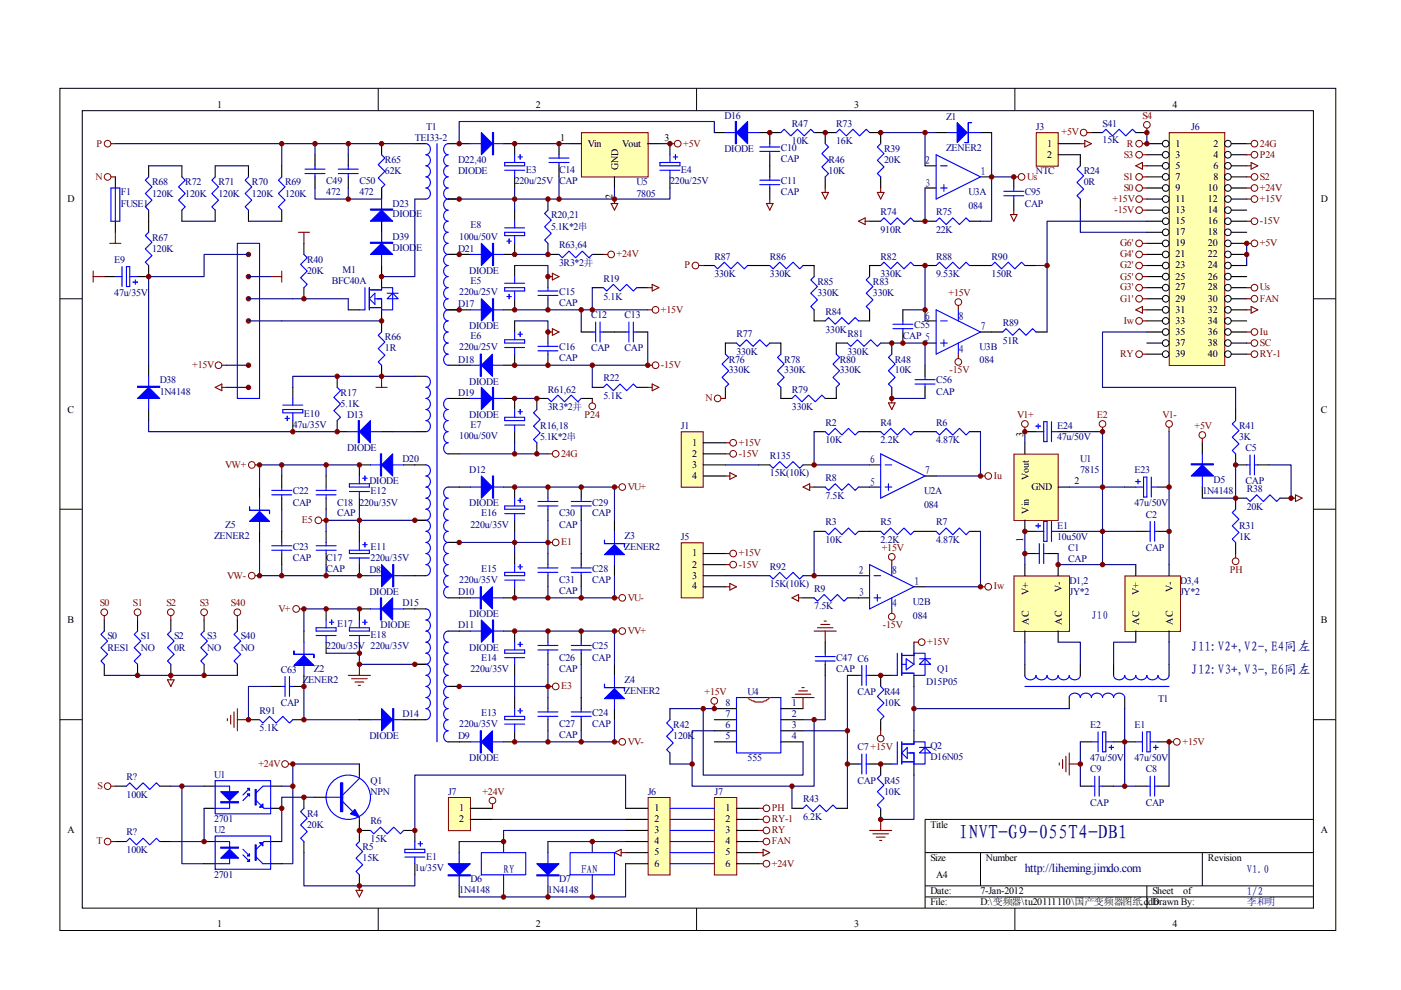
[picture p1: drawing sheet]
<svg xmlns="http://www.w3.org/2000/svg" width="297mm" height="210mm" viewBox="0 0 297 210" stroke-linecap="round" stroke-linejoin="round" font-family="sans-serif">
<defs><g id="words">
<text font-size="4.2" fill="#000080" x="203.2" y="177.8">INVT-G9-055T4-DB1</text>
<g font-size="2.8" fill="#000080">
<text x="252.6" y="138.1">J11:V2+,V2-,E4同左</text>
<text x="252.6" y="142.8">J12:V3+,V3-,E6同左</text>
</g>
<text font-size="2.5" fill="#000080" x="217.3" y="184.8">http://liheming.jimdo.com</text>
<g font-size="2.3" fill="#000080">
<text x="196.1" y="34.8">2</text>
<text x="196.1" y="39.6">3</text>
<text x="207.9" y="37.2">1</text>
<text x="196.1" y="67.7">6</text>
<text x="203.2" y="67.7">8</text>
<text x="207.9" y="70">7</text>
<text x="203.2" y="74.8">4</text>
<text x="184.4" y="98.2">6</text>
<text x="196.1" y="100.6">7</text>
<text x="184.4" y="103">5</text>
<text x="182" y="121.8">2</text>
<text x="189.1" y="121.8">8</text>
<text x="193.8" y="124.1">1</text>
<text x="182" y="126.4">3</text>
<text x="189.1" y="128.8">4</text>
<text x="231.4" y="131.2">J10</text>
<text x="106.8" y="185.2">RY</text>
<text x="123.2" y="185.2">FAN</text>
<text x="264.3" y="185.2">V1.0</text>
<text x="264.3" y="189.8">1/2</text>
</g>
<g font-size="2.1">
<text x="46.1" y="22.9">1</text>
<text x="113.6" y="22.9">2</text>
<text x="181.1" y="22.9">3</text>
<text x="248.6" y="22.9">4</text>
<text x="118.8" y="29.9">1</text>
<text x="140.9" y="29.9">3</text>
<text x="124.6" y="31.1">Vin</text>
<text x="131.9" y="31.1">Vout</text>
<text x="222" y="31.1">1</text>
<text x="222" y="33.5">2</text>
<text x="249.3" y="31.1">1</text>
<text x="249.3" y="33.5">3</text>
<text x="249.3" y="35.7">5</text>
<text x="257.3" y="31.1">2</text>
<text x="257.3" y="33.5">4</text>
<text x="257.3" y="35.7">6</text>
<text x="131.1" y="36.1" transform="rotate(-90 131.1 36.1)">GND</text>
<text x="249.3" y="38.1">7</text>
<text x="249.3" y="40.5">9</text>
<text x="256.1" y="40.5">10</text>
<text x="257.3" y="38.1">8</text>
<text x="14.3" y="42.8">D</text>
<text x="129.9" y="42.2" transform="rotate(-90 129.9 42.2)">2</text>
<text x="249.3" y="42.8">11</text>
<text x="249.3" y="45.1">13</text>
<text x="249.3" y="47.5">15</text>
<text x="256.1" y="42.8">12</text>
<text x="256.1" y="45.1">14</text>
<text x="256.1" y="47.5">16</text>
<text x="280.1" y="42.8">D</text>
<text x="249.3" y="49.9">17</text>
<text x="249.3" y="52.2">19</text>
<text x="256.1" y="49.9">18</text>
<text x="256.1" y="52.2">20</text>
<text x="249.3" y="54.5">21</text>
<text x="249.3" y="56.9">23</text>
<text x="249.3" y="59.3">25</text>
<text x="256.1" y="54.5">22</text>
<text x="256.1" y="56.9">24</text>
<text x="256.1" y="59.3">26</text>
<text x="249.3" y="61.6">27</text>
<text x="249.3" y="63.9">29</text>
<text x="256.1" y="61.6">28</text>
<text x="256.1" y="63.9">30</text>
<text x="249.3" y="66.3">31</text>
<text x="249.3" y="68.7">33</text>
<text x="249.3" y="71">35</text>
<text x="256.1" y="66.3">32</text>
<text x="256.1" y="68.7">34</text>
<text x="256.1" y="71">36</text>
<text x="249.3" y="73.3">37</text>
<text x="249.3" y="75.7">39</text>
<text x="256.1" y="73.3">38</text>
<text x="256.1" y="75.7">40</text>
<text x="14.3" y="87.5">C</text>
<text x="280.1" y="87.5">C</text>
<text x="146.7" y="94.5">1</text>
<text x="216.9" y="92.7" transform="rotate(-90 216.9 92.7)">3</text>
<text x="146.7" y="96.9">2</text>
<text x="146.7" y="99.2">3</text>
<text x="146.7" y="101.5">4</text>
<text x="218.1" y="101.9" transform="rotate(-90 218.1 101.9)">Vout</text>
<text x="218.7" y="103.9">GND</text>
<text x="227.8" y="102.7">2</text>
<text x="218.1" y="108.9" transform="rotate(-90 218.1 108.9)">Vin</text>
<text x="146.7" y="118">1</text>
<text x="216.9" y="115" transform="rotate(-90 216.9 115)">1</text>
<text x="146.7" y="120.3">2</text>
<text x="146.7" y="122.7">3</text>
<text x="146.7" y="125">4</text>
<text x="225.1" y="125.6" transform="rotate(-90 225.1 125.6)">V-</text>
<text x="248.7" y="125.6" transform="rotate(-90 248.7 125.6)">V-</text>
<text x="218.1" y="126.3" transform="rotate(-90 218.1 126.3)">V+</text>
<text x="241.6" y="126.3" transform="rotate(-90 241.6 126.3)">V+</text>
<text x="14.3" y="132.1">B</text>
<text x="218.1" y="132.4" transform="rotate(-90 218.1 132.4)">AC</text>
<text x="225.1" y="132.4" transform="rotate(-90 225.1 132.4)">AC</text>
<text x="241.6" y="132.4" transform="rotate(-90 241.6 132.4)">AC</text>
<text x="248.7" y="132.4" transform="rotate(-90 248.7 132.4)">AC</text>
<text x="280.1" y="132.1">B</text>
<text x="97.4" y="172">1</text>
<text x="138.8" y="172">1</text>
<text x="153.8" y="172">1</text>
<text x="14.3" y="176.7">A</text>
<text x="97.4" y="174.3">2</text>
<text x="138.8" y="174.3">2</text>
<text x="138.8" y="176.7">3</text>
<text x="138.8" y="179">4</text>
<text x="153.8" y="174.3">2</text>
<text x="153.8" y="176.7">3</text>
<text x="153.8" y="179">4</text>
<text x="197.3" y="175.5">Title</text>
<text x="280.1" y="176.7">A</text>
<text x="138.8" y="181.4">5</text>
<text x="138.8" y="183.7">6</text>
<text x="153.8" y="181.4">5</text>
<text x="153.8" y="183.7">6</text>
<text x="197.3" y="182.6">Size</text>
<text x="209" y="182.6">Number</text>
<text x="256.1" y="182.6">Revision</text>
<text x="197.3" y="189.6">Date:</text>
<text x="197.3" y="192">File:</text>
<text x="198.5" y="186.1">A4</text>
<text x="207.9" y="189.6">7-Jan-2012</text>
<text x="207.9" y="192">D:\变频器\tu20111110\国产变频器图纸.ddb</text>
<text x="244.3" y="189.6">Sheet</text>
<text x="244.3" y="192">Drawn By:</text>
<text x="250.9" y="189.6">of</text>
<text x="46.1" y="196.6">1</text>
<text x="113.6" y="196.6">2</text>
<text x="181.1" y="196.6">3</text>
<text x="248.6" y="196.6">4</text>
</g>
<g font-size="2.1" fill="#000080">
<text x="88" y="29.9">TEI33-2</text>
<text x="90.3" y="27.5">T1</text>
<text x="153.6" y="25.2">D16</text>
<text x="167.9" y="26.9">R47</text>
<text x="177.3" y="26.9">R73</text>
<text x="200.6" y="25.4">Z1</text>
<text x="219.6" y="27.5">J3</text>
<text x="233.8" y="26.9">S41</text>
<text x="252.6" y="27.5">J6</text>
<text x="81.6" y="34.6">R65</text>
<text x="97.1" y="34.6">D22,40</text>
<text x="153.6" y="32.3">DIODE</text>
<text x="165.5" y="32">C10</text>
<text x="165.5" y="34.4">CAP</text>
<text x="167.9" y="30.6">10K</text>
<text x="175.7" y="34.6">R46</text>
<text x="177.3" y="30.6">16K</text>
<text x="187.5" y="32.3">R39</text>
<text x="187.5" y="34.6">20K</text>
<text x="200.6" y="32">ZENER2</text>
<text x="233.8" y="30.3">15K</text>
<text x="25.7" y="41.4">F1</text>
<text x="32.3" y="39.3">R68</text>
<text x="32.3" y="41.7">120K</text>
<text x="39.3" y="39.3">R72</text>
<text x="39.3" y="41.7">120K</text>
<text x="46.3" y="39.3">R71</text>
<text x="46.3" y="41.7">120K</text>
<text x="53.4" y="39.3">R70</text>
<text x="53.4" y="41.7">120K</text>
<text x="60.5" y="39.3">R69</text>
<text x="60.5" y="41.7">120K</text>
<text x="69.2" y="39">C49</text>
<text x="69.2" y="41.4">472</text>
<text x="76.2" y="39">C50</text>
<text x="76.2" y="41.4">472</text>
<text x="81.6" y="36.9">62K</text>
<text x="97.1" y="36.9">DIODE</text>
<text x="109.1" y="39">220u/25V</text>
<text x="111.5" y="36.7">E3</text>
<text x="118.5" y="36.7">C14</text>
<text x="118.5" y="39">CAP</text>
<text x="135" y="39.3">U5</text>
<text x="135" y="41.7">7805</text>
<text x="142.1" y="39">220u/25V</text>
<text x="144.4" y="36.7">E4</text>
<text x="165.5" y="39">C11</text>
<text x="165.5" y="41.4">CAP</text>
<text x="175.7" y="36.9">10K</text>
<text x="205.3" y="41.4">U3A</text>
<text x="217.3" y="41.4">C95</text>
<text x="219.6" y="36.9">NTC</text>
<text x="229.8" y="36.9">R24</text>
<text x="229.8" y="39.3">0R</text>
<text x="25.7" y="43.8">FUSE1</text>
<text x="83.2" y="43.8">D23</text>
<text x="83.2" y="46.1">DIODE</text>
<text x="116.8" y="46.3">R20,21</text>
<text x="186.7" y="45.6">R74</text>
<text x="198.5" y="45.6">R75</text>
<text x="205.3" y="44.2">084</text>
<text x="217.3" y="43.8">CAP</text>
<text x="32.3" y="51.1">R67</text>
<text x="32.3" y="53.4">120K</text>
<text x="83.2" y="50.8">D39</text>
<text x="83.2" y="53.2">DIODE</text>
<text x="97.1" y="53.4">D21</text>
<text x="97.4" y="50.8">100u/50V</text>
<text x="99.7" y="48.4">E8</text>
<text x="116.8" y="48.7">5.1K*2串</text>
<text x="118.5" y="52.7">R63,64</text>
<text x="186.7" y="49.4">910R</text>
<text x="198.5" y="49.4">22K</text>
<text x="24.2" y="55.7">E9</text>
<text x="65.1" y="55.7">R40</text>
<text x="65.1" y="58.1">20K</text>
<text x="72.6" y="57.8">M1</text>
<text x="99.5" y="58.1">DIODE</text>
<text x="118.5" y="56.4">3R3*2并</text>
<text x="127.9" y="59.7">R19</text>
<text x="151.5" y="55">R87</text>
<text x="151.5" y="58.8">330K</text>
<text x="163.2" y="55">R86</text>
<text x="163.2" y="58.8">330K</text>
<text x="186.7" y="55">R82</text>
<text x="186.7" y="58.8">330K</text>
<text x="198.5" y="55">R88</text>
<text x="198.5" y="58.8">9.53K</text>
<text x="210.2" y="55">R90</text>
<text x="210.2" y="58.8">150R</text>
<text x="24.2" y="62.8">47u/35V</text>
<text x="70.4" y="60.2">BFC40A</text>
<text x="97.1" y="65.1">D17</text>
<text x="97.4" y="62.5">220u/25V</text>
<text x="99.7" y="60.2">E5</text>
<text x="118.5" y="62.5">C15</text>
<text x="118.5" y="64.9">CAP</text>
<text x="127.9" y="63.5">5.1K</text>
<text x="173.3" y="60.5">R85</text>
<text x="173.3" y="62.8">330K</text>
<text x="185.1" y="60.5">R83</text>
<text x="185.1" y="62.8">330K</text>
<text x="99.5" y="69.8">DIODE</text>
<text x="99.7" y="71.9">E6</text>
<text x="125.3" y="67.5">C12</text>
<text x="132.4" y="67.5">C13</text>
<text x="156.1" y="71.5">R77</text>
<text x="175" y="66.7">R84</text>
<text x="175" y="70.5">330K</text>
<text x="179.7" y="71.5">R81</text>
<text x="191.4" y="71.9">CAP 5</text>
<text x="193.8" y="69.6">C55</text>
<text x="212.6" y="69.1">R89</text>
<text x="81.6" y="72.2">R66</text>
<text x="81.6" y="74.5">1R</text>
<text x="97.1" y="76.9">D18</text>
<text x="97.4" y="74.3">220u/25V</text>
<text x="118.5" y="74.3">C16</text>
<text x="118.5" y="76.6">CAP</text>
<text x="125.3" y="74.5">CAP</text>
<text x="132.4" y="74.5">CAP</text>
<text x="154.5" y="76.9">R76</text>
<text x="156.1" y="75.2">330K</text>
<text x="166.3" y="76.9">R78</text>
<text x="178.1" y="76.9">R80</text>
<text x="179.7" y="75.2">330K</text>
<text x="189.7" y="76.9">R48</text>
<text x="207.7" y="74.3">U3B</text>
<text x="207.7" y="77.1">084</text>
<text x="212.6" y="72.9">51R</text>
<text x="33.9" y="81.3">D38</text>
<text x="33.9" y="83.7">1N4148</text>
<text x="72.2" y="83.9">R17</text>
<text x="97.1" y="83.9">D19</text>
<text x="99.5" y="81.5">DIODE</text>
<text x="116.2" y="83.2">R61,62</text>
<text x="127.9" y="80.9">R22</text>
<text x="154.5" y="79.2">330K</text>
<text x="166.3" y="79.2">330K</text>
<text x="167.9" y="83.2">R79</text>
<text x="178.1" y="79.2">330K</text>
<text x="189.7" y="79.2">10K</text>
<text x="198.5" y="81.3">C56</text>
<text x="198.5" y="83.7">CAP</text>
<text x="64.4" y="88.4">E10</text>
<text x="72.2" y="86.3">5.1K</text>
<text x="73.6" y="88.6">D13</text>
<text x="99.5" y="88.6">DIODE</text>
<text x="116.2" y="87">3R3*2并</text>
<text x="127.9" y="84.6">5.1K</text>
<text x="167.9" y="87">330K</text>
<text x="62.1" y="90.7">47u/35V</text>
<text x="73.6" y="95.7">DIODE</text>
<text x="97.4" y="93.1">100u/50V</text>
<text x="99.7" y="90.7">E7</text>
<text x="114.6" y="90.9">R16,18</text>
<text x="114.6" y="93.3">5.1K*2串</text>
<text x="144.4" y="90.9">J1</text>
<text x="175" y="90.3">R2</text>
<text x="175" y="94">10K</text>
<text x="186.7" y="90.3">R4</text>
<text x="186.7" y="94">2.2K</text>
<text x="198.5" y="90.3">R6</text>
<text x="198.5" y="94">4.87K</text>
<text x="224.1" y="90.9">E24</text>
<text x="224.1" y="93.3">47u/50V</text>
<text x="262.7" y="90.9">R41</text>
<text x="262.7" y="93.3">3K</text>
<text x="264.1" y="95.7">C5</text>
<text x="85.3" y="98">D20</text>
<text x="99.5" y="100.3">D12</text>
<text x="163.2" y="97.3">R135</text>
<text x="163.2" y="101">15K(10K)</text>
<text x="229" y="98">U1</text>
<text x="229" y="100.3">7815</text>
<text x="240.5" y="100.3">E23</text>
<text x="62.1" y="104.8">C22</text>
<text x="62.1" y="107.2">CAP</text>
<text x="71.5" y="107.2">C18</text>
<text x="76.2" y="107.2">220u/35V</text>
<text x="78.3" y="102.7">DIODE</text>
<text x="78.6" y="104.8">E12</text>
<text x="99.5" y="107.4">DIODE</text>
<text x="125.6" y="107.2">C29</text>
<text x="175" y="102">R8</text>
<text x="175" y="105.8">7.5K</text>
<text x="195.9" y="104.8">U2A</text>
<text x="195.9" y="107.6">084</text>
<text x="240.5" y="107.4">47u/50V</text>
<text x="254.9" y="104.8">1N4148</text>
<text x="257.3" y="102.5">D5</text>
<text x="264.1" y="102.7">CAP</text>
<text x="264.3" y="104.3">R38</text>
<text x="47.8" y="111.9">Z5</text>
<text x="71.5" y="109.5">CAP</text>
<text x="99.7" y="111.9">220u/35V</text>
<text x="102" y="109.5">E16</text>
<text x="118.5" y="109.5">C30</text>
<text x="118.5" y="111.9">CAP</text>
<text x="125.6" y="109.5">CAP</text>
<text x="175" y="111.4">R3</text>
<text x="186.7" y="111.4">R5</text>
<text x="198.5" y="111.4">R7</text>
<text x="224.1" y="112.1">E1</text>
<text x="242.9" y="109.7">C2</text>
<text x="262.7" y="112.1">R31</text>
<text x="264.3" y="108.1">20K</text>
<text x="45.4" y="114.2">ZENER2</text>
<text x="62.1" y="116.6">C23</text>
<text x="62.1" y="118.9">CAP</text>
<text x="69.2" y="118.9">C17</text>
<text x="78.6" y="116.6">E11</text>
<text x="78.6" y="118.9">220u/35V</text>
<text x="132.4" y="114.2">Z3</text>
<text x="132.4" y="116.6">ZENER2</text>
<text x="144.4" y="114.5">J5</text>
<text x="175" y="115.2">10K</text>
<text x="186.7" y="115.2">2.2K</text>
<text x="198.5" y="115.2">4.87K</text>
<text x="224.1" y="114.5">10u50V</text>
<text x="226.5" y="116.8">C1</text>
<text x="226.5" y="119.1">CAP</text>
<text x="242.9" y="116.8">CAP</text>
<text x="262.7" y="114.5">1K</text>
<text x="69.2" y="121.3">CAP</text>
<text x="78.3" y="121.5">D8</text>
<text x="97.4" y="123.6">220u/35V</text>
<text x="102" y="121.3">E15</text>
<text x="118.5" y="123.6">C31</text>
<text x="118.5" y="125.9">CAP</text>
<text x="125.6" y="121.3">C28</text>
<text x="125.6" y="123.6">CAP</text>
<text x="163.2" y="120.7">R92</text>
<text x="163.2" y="124.6">15K(10K)</text>
<text x="172.6" y="125.5">R9</text>
<text x="226.7" y="123.9">D1,2</text>
<text x="250.2" y="123.9">D3,4</text>
<text x="78.3" y="126.2">DIODE</text>
<text x="85.3" y="128.5">D15</text>
<text x="97.1" y="126.2">D10</text>
<text x="99.5" y="130.9">DIODE</text>
<text x="172.6" y="129.2">7.5K</text>
<text x="193.5" y="128.3">U2B</text>
<text x="193.5" y="131.2">084</text>
<text x="226.7" y="126.2">JY*2</text>
<text x="250.2" y="126.2">JY*2</text>
<text x="22.8" y="135.6">S0</text>
<text x="22.8" y="137.9">RES1</text>
<text x="29.9" y="135.6">S1</text>
<text x="29.9" y="137.9">NO</text>
<text x="36.9" y="135.6">S2</text>
<text x="36.9" y="137.9">0R</text>
<text x="43.9" y="135.6">S3</text>
<text x="43.9" y="137.9">NO</text>
<text x="51.1" y="135.6">S40</text>
<text x="51.1" y="137.9">NO</text>
<text x="69.2" y="137.7">220u/35V 220u/35V</text>
<text x="71.5" y="133">E17</text>
<text x="78.6" y="135.3">E18</text>
<text x="80.7" y="133.2">DIODE</text>
<text x="97.1" y="133.2">D11</text>
<text x="99.5" y="137.9">DIODE</text>
<text x="125.6" y="137.7">C25</text>
<text x="59.5" y="142.6">C63</text>
<text x="66.5" y="142.4">Z2</text>
<text x="99.7" y="142.4">220u/35V</text>
<text x="102" y="140.1">E14</text>
<text x="118.5" y="140.1">C26</text>
<text x="118.5" y="142.4">CAP</text>
<text x="125.6" y="140.1">CAP</text>
<text x="177.3" y="140.1">C47 C6</text>
<text x="177.3" y="142.4">CAP</text>
<text x="198.7" y="142.4">Q1</text>
<text x="59.5" y="149.7">CAP</text>
<text x="64.2" y="144.7">ZENER2</text>
<text x="132.4" y="144.7">Z4</text>
<text x="132.4" y="147.1">ZENER2</text>
<text x="153.8" y="149.7">8</text>
<text x="158.5" y="147.3">U4</text>
<text x="167.9" y="149.7">1</text>
<text x="181.8" y="147.3">CAP</text>
<text x="187.5" y="147.3">R44</text>
<text x="187.5" y="149.7">10K</text>
<text x="196.3" y="145.2">D15P05</text>
<text x="245.5" y="148.8">T1</text>
<text x="55" y="151.3">R91</text>
<text x="55" y="155">5.1K</text>
<text x="85.3" y="152">D14</text>
<text x="97.4" y="154.1">220u/35V</text>
<text x="102" y="151.8">E13</text>
<text x="118.5" y="154.1">C27</text>
<text x="125.6" y="151.8">C24</text>
<text x="125.6" y="154.1">CAP</text>
<text x="142.7" y="154.4">R42</text>
<text x="153.8" y="154.4">6</text>
<text x="153.8" y="152">7</text>
<text x="167.9" y="152">2</text>
<text x="167.9" y="154.4">3</text>
<text x="231.1" y="154.4">E2</text>
<text x="240.5" y="154.4">E1</text>
<text x="78.3" y="156.7">DIODE</text>
<text x="97.1" y="156.7">D9</text>
<text x="99.5" y="161.4">DIODE</text>
<text x="118.5" y="156.5">CAP</text>
<text x="142.7" y="156.7">120K</text>
<text x="153.8" y="156.7">5</text>
<text x="158.5" y="161.4">555</text>
<text x="167.9" y="156.7">4</text>
<text x="181.8" y="159.1">C7 +15V</text>
<text x="197.3" y="158.8">Q2</text>
<text x="197.3" y="161.2">D16N05</text>
<text x="231.1" y="161.4">47u/50V</text>
<text x="240.5" y="161.4">47u/50V</text>
<text x="26.8" y="165.5">R?</text>
<text x="45.4" y="164.9">U1</text>
<text x="78.6" y="166.1">Q1</text>
<text x="181.8" y="166.1">CAP</text>
<text x="187.5" y="166.1">R45</text>
<text x="231.1" y="163.8">C9</text>
<text x="242.9" y="163.8">C8</text>
<text x="26.8" y="169.2">100K</text>
<text x="65.1" y="173.2">R4</text>
<text x="78.6" y="168.5">NPN</text>
<text x="95" y="168.5">J7</text>
<text x="137.3" y="168.5">J6</text>
<text x="151.5" y="168.5">J7</text>
<text x="170.3" y="170.1">R43</text>
<text x="170.3" y="173.8">6.2K</text>
<text x="187.5" y="168.5">10K</text>
<text x="231.1" y="170.8">CAP</text>
<text x="242.9" y="170.8">CAP</text>
<text x="26.8" y="177.1">R?</text>
<text x="45.4" y="174.3">2701</text>
<text x="45.4" y="176.7">U2</text>
<text x="65.1" y="175.5">20K</text>
<text x="78.6" y="174.8">R6</text>
<text x="78.6" y="178.6">15K</text>
<text x="26.8" y="180.9">100K</text>
<text x="76.9" y="180.2">R5</text>
<text x="76.9" y="182.6">15K</text>
<text x="88" y="184.7">1u/35V</text>
<text x="90.3" y="182.3">E1</text>
<text x="45.4" y="186.1">2701</text>
<text x="97.4" y="189.3">1N4148</text>
<text x="99.7" y="187">D6</text>
<text x="116.2" y="189.3">1N4148</text>
<text x="118.5" y="187">D7</text>
<text x="264.3" y="192">李和明</text>
</g>
<g font-size="2.1" fill="#800000">
<text x="225" y="28.7">+5V</text>
<text x="242.2" y="25.2">S4</text>
<text x="20.5" y="31.1">P</text>
<text x="144.9" y="31.1">+5V</text>
<text x="238.3" y="33.5">S3</text>
<text x="238.9" y="31.1">R</text>
<text x="267.1" y="31.1">24G</text>
<text x="267.1" y="33.5">P24</text>
<text x="20.2" y="38.1">N</text>
<text x="217.8" y="38.1">Us</text>
<text x="238.3" y="40.5">S0</text>
<text x="238.3" y="38.1">S1</text>
<text x="267.1" y="40.5">+24V</text>
<text x="267.1" y="38.1">S2</text>
<text x="235.9" y="42.8">+15V</text>
<text x="236.3" y="45.1">-15V</text>
<text x="267.1" y="42.8">+15V</text>
<text x="267.1" y="47.5">-15V</text>
<text x="237.5" y="52.2">G6'</text>
<text x="267.1" y="52.2">+5V</text>
<text x="130.7" y="54.5">+24V</text>
<text x="145.1" y="56.9">P</text>
<text x="237.5" y="54.5">G4'</text>
<text x="237.5" y="56.9">G2'</text>
<text x="237.5" y="59.3">G5'</text>
<text x="201.1" y="62.8">+15V</text>
<text x="237.5" y="61.6">G3'</text>
<text x="237.5" y="63.9">G1'</text>
<text x="267.1" y="61.6">Us</text>
<text x="267.1" y="63.9">FAN</text>
<text x="140.1" y="66.3">+15V</text>
<text x="238.3" y="68.7">Iw</text>
<text x="267.1" y="71">Iu</text>
<text x="237.5" y="75.7">RY</text>
<text x="267.1" y="73.3">SC</text>
<text x="267.1" y="75.7">RY-1</text>
<text x="40.7" y="78.1">+15V</text>
<text x="140.1" y="78.1">-15V</text>
<text x="201.3" y="79.2">-15V</text>
<text x="124" y="88.6">P24</text>
<text x="149.6" y="85.1">N</text>
<text x="215.6" y="88.6">V1+</text>
<text x="232.6" y="88.6">E2</text>
<text x="246.5" y="88.6">V1-</text>
<text x="156.6" y="94.5">+15V</text>
<text x="253.2" y="90.9">+5V</text>
<text x="47.8" y="99.2">VW+</text>
<text x="119" y="96.9">24G</text>
<text x="156.6" y="96.9">-15V</text>
<text x="210.7" y="101.5">Iu</text>
<text x="133.1" y="103.9">VU+</text>
<text x="64" y="110.9">E5</text>
<text x="119" y="115.6">E1</text>
<text x="156.6" y="118">+15V</text>
<text x="186.9" y="116.8">+15V</text>
<text x="48.2" y="122.7">VW-</text>
<text x="156.6" y="120.3">-15V</text>
<text x="210.7" y="125">Iw</text>
<text x="260.8" y="121.5">PH</text>
<text x="21.2" y="128.5">S0</text>
<text x="28.2" y="128.5">S1</text>
<text x="35.3" y="128.5">S2</text>
<text x="42.3" y="128.5">S3</text>
<text x="48.9" y="128.5">S40</text>
<text x="59" y="129.7">V+</text>
<text x="133.1" y="127.4">VU-</text>
<text x="133.1" y="134.4">VV+</text>
<text x="187.2" y="133.2">-15V</text>
<text x="196.6" y="136.8">+15V</text>
<text x="119" y="146.1">E3</text>
<text x="149.4" y="147.3">+15V</text>
<text x="133.1" y="157.9">VV-</text>
<text x="250.7" y="157.9">+15V</text>
<text x="20.7" y="167.3">S</text>
<text x="54.8" y="162.6">+24V</text>
<text x="102.3" y="168.5">+24V</text>
<text x="163.7" y="172">PH</text>
<text x="20.5" y="179">T</text>
<text x="163.7" y="174.3">RY-1</text>
<text x="163.7" y="176.7">RY</text>
<text x="163.7" y="179">FAN</text>
<text x="163.7" y="183.7">+24V</text>
</g>
</g></defs>
<g fill="none" stroke="#000" stroke-width=".21">
<path d="M12.7 18.7h270.5v178.6h-270.5zM80.2 18.7v4.7M147.7 18.7v4.7M215.2 18.7v4.7M17.4 23.5h261.1v169h-261.1zM12.7 63.3h4.7M278.4 63.3h4.7M12.7 108h4.7M278.4 108h4.7M12.7 152.6h4.7M278.4 152.6h4.7M278.4 173.7h-82.3v18.8"/>
<path d="M80.2 192.5v4.7M147.7 192.5v4.7M196.1 180.8h82.3M196.1 187.8h82.3M196.1 190.2h82.3M207.9 180.8v7M215.2 192.5v4.7M243.2 187.8v4.7M254.9 180.8v7"/>
</g>
<g fill="none" stroke="#000" stroke-width=".23">
<path d="M24.5 37.5v2.4M31.5 35.2v2.3M38.6 35.2v2.3M45.6 35.2v2.3M52.7 35.2v2.3M59.7 35.2v2.3M66.8 32.8v2.4M66.8 37.5v2.4M73.8 32.8v2.4M73.8 37.5v2.4M80.9 30.5v2.3M80.9 39.9v2.3"/>
<path d="M88 30.5h2.3M95 30.5h4.7M106.8 30.5h2.3v2.3M109.1 37.5v2.4M118.5 30.5v2.3M118.5 35.2v2.3M142 30.5v2.3M142 37.5v2.4M22.1 58.6h2.4M24.5 46.9v2.4M31.5 44.6v4.7M31.5 56.3v2.3h-2.3"/>
<path d="M38.6 44.6v2.3M45.6 44.6v2.3M52.7 44.6v2.3M59.7 44.6v2.3M64.4 51.6v2.3M80.9 46.9v4.7M80.9 56.3v4.7M88 42.2h2.3M95 42.2h2.4M95 53.9h4.7M109.1 51.6v2.3h-2.3M109.1 44.6v2.3"/>
<path d="M109.1 56.3v2.3M116.2 42.2v2.4M116.2 51.6v2.3M116.2 58.6v2.4M31.5 77.4v2.4M64.4 61v2.3M71.5 79.8v2.3M73.8 65.7h2.4M80.9 65.7v4.7M80.9 77.4v2.4M88 79.8h2.3M95 65.7h4.7"/>
<path d="M95 77.4h4.7M109.1 63.3v2.4h-2.3M109.1 75.1v2.3h-2.3M109.1 68v2.4M116.2 63.3v2.4M116.2 70.4v2.3M116.2 75.1v2.3M125.6 61h2.3M135 61h2.3M31.5 86.8v2.4M62.1 82.1v2.4M62.1 89.2v2.3"/>
<path d="M71.5 89.2v2.3h2.3M78.5 98.6h-2.3v2.3M80.9 91.5h2.3M85.6 98.6h4.7M88 91.5h2.3M95 96.2h2.4M95 84.5h4.7M106.8 84.5h2.3v2.3M109.1 91.5v2.4M125.6 82.1h2.3M135 82.1h2.3M55 103.3v2.3"/>
<path d="M55 112.7v2.3M69.1 100.9v2.4M69.1 105.6v2.4M69.1 112.7v2.3M69.1 117.4v2.3M76.2 119.7v2.4h2.3M76.2 105.6v2.4M76.2 112.7v2.3M88 110.3h2.3M95 115h2.4M95 103.3h4.7M106.8 103.3h2.3v2.3"/>
<path d="M109.1 110.3v2.4M109.1 117.4v2.3M116.2 103.3v2.3M116.2 108v2.3M116.2 117.4v2.3M130.3 110.3v2.4M130.3 119.7v2.4M69.1 129.1v2.4M69.1 136.2v2.3M76.2 136.2v2.3M78.5 129.1h-2.3v2.4M85.6 122.1h4.7"/>
<path d="M85.6 129.1h4.7M95 126.8h4.7M95 133.8h4.7M106.8 133.8h2.3v2.4M109.1 124.4v2.4h-2.3M116.2 122.1v2.3M116.2 133.8v2.4M116.2 138.5v2.4M76.2 152.6h2.3M85.6 152.6h4.7M88 140.9h2.3M95 145.5h2.4"/>
<path d="M95 157.3h4.7M109.1 154.9v2.4h-2.3M109.1 140.9v2.3M109.1 147.9v2.3M116.2 147.9v2.3M116.2 152.6v2.3M130.3 140.9v2.3M130.3 150.2v2.4"/>
</g>
<g fill="none" stroke="#00f" stroke-width=".23">
<path d="M23.5 39.9h1.9v7h-1.9zM24.5 39.9v7M31.5 37.5l-.7 .7 1.4 1.4-1.4 1.4 1.4 1.4-1.4 1.5 .7 .7M38.6 37.5l.7 .7-1.4 1.4 1.4 1.4-1.4 1.4 1.4 1.5-.7 .7M45.6 37.5l-.7 .7 1.4 1.4-1.4 1.4 1.4 1.4-1.4 1.5 .7 .7M52.7 37.5l-.7 .7 1.4 1.4-1.4 1.4 1.4 1.4-1.4 1.5 .7 .7M59.7 37.5l-.7 .7 1.4 1.4-1.4 1.4 1.4 1.4-1.4 1.5 .7 .7M64.7 35.9h4.2M64.7 36.8h4.2M66.8 35.2v.7M66.8 36.8v.7M71.7 35.9h4.3"/>
<path d="M71.7 36.8h4.3M73.8 35.2v.7M73.8 36.8v.7M80.9 32.8l.7 .7-1.4 1.4 1.4 1.4-1.4 1.4 1.4 1.5-.7 .7M90.3 30.5a1.2 1.2 0 0 1 .9 1.1 1.2 1.2 0 0 1-.9 1.2 1.2 1.2 0 0 1 .9 1.2 1.2 1.2 0 0 1-.9 1.2 1.2 1.2 0 0 1 .9 1.1 1.2 1.2 0 0 1-.9 1.2 1.2 1.2 0 0 1 .9 1.2 1.2 1.2 0 0 1-.9 1.2 1.2 1.2 0 0 1 .9 1.1 1.2 1.2 0 0 1-.9 1.2M92.7 30.5v126.8M95 30.5a1.21 1.21 0 0 0-.9 1.1 1.21 1.21 0 0 0 .9 1.2 1.2 1.2 0 0 0-.9 1.2 1.2 1.2 0 0 0 .9 1.2 1.2 1.2 0 0 0-.9 1.1 1.2 1.2 0 0 0 .9 1.2 1.2 1.2 0 0 0-.9 1.2 1.2 1.2 0 0 0 .9 1.2 1.2 1.2 0 0 0-.9 1.1 1.2 1.2 0 0 0 .9 1.2 1.2 1.2 0 0 0-.9 1.2 1.2 1.2 0 0 0 .9 1.2 1.2 1.2 0 0 0-.9 1.1 1.2 1.2 0 0 0 .9 1.2 1.21 1.21 0 0 0-.9 1.2 1.21 1.21 0 0 0 .9 1.2 1.2 1.2 0 0 0-.9 1.1 1.2 1.2 0 0 0 .9 1.2 1.2 1.2 0 0 0-.9 1.2 1.2 1.2 0 0 0 .9 1.1 1.2 1.2 0 0 0-.9 1.2 1.2 1.2 0 0 0 .9 1.2 1.2 1.2 0 0 0-.9 1.2 1.2 1.2 0 0 0 .9 1.1 1.2 1.2 0 0 0-.9 1.2 1.2 1.2 0 0 0 .9 1.2 1.2 1.2 0 0 0-.9 1.2 1.2 1.2 0 0 0 .9 1.1 1.2 1.2 0 0 0-.9 1.2 1.2 1.2 0 0 0 .9 1.2M99.7 30.5h7.1M107 34.5h4.2v.7h-4.2zM107 36.1h4.2M109.1 32.8v1.7M109.1 36.1v1.4"/>
<path d="M109.8 33.3h1M110.3 32.8v.9M116.4 34.5h4.2M116.4 33.5h4.2M118.5 32.8v.7M118.5 34.5v.7M139.9 36.1h4.3M139.9 34.5h4.3v.7h-4.3zM142 32.8v1.7M142 36.1v1.4M142.7 33.3h1M143.2 32.8v.9"/>
<path d="M24.5 58.6h1.4M25.9 56.5v4.3M26.8 56.5h.7v4.3h-.7zM27.5 58.6h1.7M28.2 59.8h1M28.7 59.3v1M31.5 49.3l-.7 .7 1.4 1.4-1.4 1.4 1.4 1.4-1.4 1.4 .7 .7M50.3 51.6h4.7v32.9h-4.7zM64.4 53.9l.7 .8-1.4 1.4 1.4 1.4-1.4 1.4 1.4 1.4-.7 .7M80.9 42.2v14.1M99.7 53.9h7.1M107 49.3h4.2v.7h-4.2z"/>
<path d="M107 48.3h4.2M107.5 51.1h.9M107.9 50.7v.9M109.1 46.9v1.4M109.1 50v1.6M109.1 58.6v1.5M116.2 44.6l-.7 .7 1.4 1.4-1.4 1.4 1.4 1.4-1.4 1.4 .7 .7M31.5 79.8v7M77.4 61v4.7h-1.2M78.3 61.5h2.6v-.5h2.3v4.7h-2.3v-2.4h-1.4M78.3 61v4.7M78.3 65.2h2.6"/>
<path d="M78.3 63.3l1.2-1.1v2.3zM80.9 70.4l-.7 .7 1.4 1.4-1.4 1.4 1.4 1.4-1.4 1.4 .7 .7M82.1 63.3l1.1-1.1 1.2 1.1zM82.1 62.2h2.3M90.3 79.8a1.2 1.2 0 0 1 .9 1.2 1.2 1.2 0 0 1-.9 1.1 1.2 1.2 0 0 1 .9 1.2 1.2 1.2 0 0 1-.9 1.2 1.2 1.2 0 0 1 .9 1.2 1.2 1.2 0 0 1-.9 1.1 1.2 1.2 0 0 1 .9 1.2 1.2 1.2 0 0 1-.9 1.2 1.2 1.2 0 0 1 .9 1.2 1.2 1.2 0 0 1-.9 1.1M95 65.7a1.2 1.2 0 0 0-.9 1.2 1.2 1.2 0 0 0 .9 1.1 1.2 1.2 0 0 0-.9 1.2 1.2 1.2 0 0 0 .9 1.2 1.2 1.2 0 0 0-.9 1.2 1.2 1.2 0 0 0 .9 1.1 1.2 1.2 0 0 0-.9 1.2 1.2 1.2 0 0 0 .9 1.2 1.2 1.2 0 0 0-.9 1.2 1.2 1.2 0 0 0 .9 1.1M99.7 65.7h7.1M99.7 77.4h7.1M107 61h4.2v.7h-4.2zM107 72h4.2v.7h-4.2zM107 60.1h4.2M107 73.7h4.2"/>
<path d="M107.5 62.9h.9M107.9 62.4v.9M109.1 61.7v1.6M109.1 70.4v1.6M109.1 73.7v1.4M109.8 70.9h1M110.3 70.4v.9M114.1 61.7h4.2M114.1 62.6h4.2M114.1 74.4h4.2M114.1 73.4h4.2M116.2 61v.7"/>
<path d="M116.2 62.6v.7M116.2 72.7v.7M116.2 74.4v.7M127.9 61l.7 .7 1.4-1.4 1.5 1.4 1.4-1.4 1.4 1.4 .7-.7M60 86.8h4.2v.7h-4.2zM60 85.9h4.2M60.4 88.7h1M60.9 88.2v1M62.1 84.5v1.4M62.1 87.5v1.7M71.5 82.1l.7 .7-1.4 1.4 1.4 1.5-1.4 1.4 1.4 1.4-.7 .7M73.8 91.5h7.1"/>
<path d="M78.5 98.6h7.1M90.3 98.6a1.2 1.2 0 0 1 .9 1.1 1.2 1.2 0 0 1-.9 1.2 1.2 1.2 0 0 1 .9 1.2 1.2 1.2 0 0 1-.9 1.2 1.2 1.2 0 0 1 .9 1.1 1.2 1.2 0 0 1-.9 1.2 1.2 1.2 0 0 1 .9 1.2 1.2 1.2 0 0 1-.9 1.2 1.21 1.21 0 0 1 .9 1.1 1.21 1.21 0 0 1-.9 1.2 1.2 1.2 0 0 1 .9 1.2 1.2 1.2 0 0 1-.9 1.2 1.2 1.2 0 0 1 .9 1.1 1.2 1.2 0 0 1-.9 1.2 1.2 1.2 0 0 1 .9 1.2 1.2 1.2 0 0 1-.9 1.2 1.2 1.2 0 0 1 .9 1.1 1.2 1.2 0 0 1-.9 1.2 1.2 1.2 0 0 1 .9 1.2 1.2 1.2 0 0 1-.9 1.2M95 84.5a1.2 1.2 0 0 0-.9 1.2 1.2 1.2 0 0 0 .9 1.1 1.2 1.2 0 0 0-.9 1.2 1.2 1.2 0 0 0 .9 1.2 1.2 1.2 0 0 0-.9 1.2 1.2 1.2 0 0 0 .9 1.1 1.2 1.2 0 0 0-.9 1.2 1.2 1.2 0 0 0 .9 1.2 1.2 1.2 0 0 0-.9 1.2 1.2 1.2 0 0 0 .9 1.1M99.7 84.5h7.1M107 88.5h4.2v.7h-4.2zM107 90.1h4.2M109.1 86.8v1.7M109.1 90.1v1.4M109.8 87.3h1M110.3 86.8v1M127.9 82.1l.7-.7 1.4 1.4 1.5-1.4 1.4 1.4 1.4-1.4 .7 .7M55 105.6v7.1"/>
<path d="M67 116.7h4.3M67 104.9h4.3M67 104h4.3M67 115.7h4.3M69.1 103.3v.7M69.1 104.9v.7M69.1 115v.7M69.1 116.7v.7M74.1 102.6h4.2v.7h-4.2zM74.1 116.7h4.2v.7h-4.2zM74.1 104.2h4.2M74.1 118.3h4.2"/>
<path d="M76.2 100.9v1.7M76.2 104.2v1.4M76.2 115v1.7M76.2 118.3v1.4M76.9 101.4h.9M76.9 115.5h.9M77.4 100.9v1M77.4 115v1M95 103.3a1.2 1.2 0 0 0-.9 1.1 1.2 1.2 0 0 0 .9 1.2 1.2 1.2 0 0 0-.9 1.2 1.2 1.2 0 0 0 .9 1.2 1.21 1.21 0 0 0-.9 1.1 1.21 1.21 0 0 0 .9 1.2 1.2 1.2 0 0 0-.9 1.2 1.2 1.2 0 0 0 .9 1.2 1.2 1.2 0 0 0-.9 1.1 1.2 1.2 0 0 0 .9 1.2 1.2 1.2 0 0 0-.9 1.2 1.2 1.2 0 0 0 .9 1.2 1.2 1.2 0 0 0-.9 1.1 1.2 1.2 0 0 0 .9 1.2 1.2 1.2 0 0 0-.9 1.2 1.2 1.2 0 0 0 .9 1.2 1.2 1.2 0 0 0-.9 1.1 1.2 1.2 0 0 0 .9 1.2 1.2 1.2 0 0 0-.9 1.2 1.2 1.2 0 0 0 .9 1.2M99.7 103.3h7.1M107 107.3h4.2v.7h-4.2zM107 108.9h4.2"/>
<path d="M109.1 105.6v1.7M109.1 108.9v1.4M109.1 119.7v1.7M109.8 106.1h1M110.3 105.6v1M110.3 119.7v1M114.1 107.3h4.2M114.1 106.3h4.2M116.2 105.6v.7M116.2 107.3v.7M116.2 119.7v.7M130.3 112.7v7"/>
<path d="M67 133.1h4.3v.7h-4.3zM67 134.7h4.3M69.1 131.5v1.6M69.1 134.7v1.5M69.8 131.9h1M70.3 131.5v.9M74.1 133.1h4.2v.7h-4.2zM74.1 134.7h4.2M76.2 131.5v1.6M76.2 134.7v1.5M76.9 131.9h.9M77.4 131.5v.9"/>
<path d="M78.5 129.1h7.1M78.5 122.1h7.1M90.3 129.1a1.2 1.2 0 0 1 .9 1.2 1.2 1.2 0 0 1-.9 1.2 1.2 1.2 0 0 1 .9 1.1 1.2 1.2 0 0 1-.9 1.2 1.2 1.2 0 0 1 .9 1.2 1.2 1.2 0 0 1-.9 1.2 1.2 1.2 0 0 1 .9 1.1 1.2 1.2 0 0 1-.9 1.2 1.2 1.2 0 0 1 .9 1.2 1.2 1.2 0 0 1-.9 1.2 1.2 1.2 0 0 1 .9 1.1 1.2 1.2 0 0 1-.9 1.2 1.2 1.2 0 0 1 .9 1.2 1.2 1.2 0 0 1-.9 1.1 1.2 1.2 0 0 1 .9 1.2 1.2 1.2 0 0 1-.9 1.2 1.2 1.2 0 0 1 .9 1.2 1.2 1.2 0 0 1-.9 1.1 1.2 1.2 0 0 1 .9 1.2 1.2 1.2 0 0 1-.9 1.2M95 133.8a1.2 1.2 0 0 0-.9 1.2 1.2 1.2 0 0 0 .9 1.2 1.2 1.2 0 0 0-.9 1.1 1.2 1.2 0 0 0 .9 1.2 1.21 1.21 0 0 0-.9 1.2 1.21 1.21 0 0 0 .9 1.2 1.2 1.2 0 0 0-.9 1.1 1.2 1.2 0 0 0 .9 1.2 1.2 1.2 0 0 0-.9 1.2 1.2 1.2 0 0 0 .9 1.1 1.2 1.2 0 0 0-.9 1.2 1.2 1.2 0 0 0 .9 1.2 1.2 1.2 0 0 0-.9 1.2 1.2 1.2 0 0 0 .9 1.1 1.2 1.2 0 0 0-.9 1.2 1.2 1.2 0 0 0 .9 1.2 1.2 1.2 0 0 0-.9 1.2 1.2 1.2 0 0 0 .9 1.1 1.2 1.2 0 0 0-.9 1.2 1.2 1.2 0 0 0 .9 1.2M99.7 133.8h7.1M99.7 126.8h7.1M107 121.4h4.2v.7h-4.2zM107 137.8h4.2v.7h-4.2zM107 123h4.2M107 139.4h4.2M109.1 123v1.4M109.1 136.2v1.6"/>
<path d="M109.1 139.4v1.5M109.8 120.2h1M109.8 136.6h1M110.3 136.2v.9M114.1 121.4h4.2M114.1 137.8h4.2M114.1 120.4h4.2M114.1 136.9h4.2M116.2 121.4v.7M116.2 136.2v.7M116.2 137.8v.7M78.5 152.6h7.1"/>
<path d="M99.7 157.3h7.1M107 151.9h4.2v.7h-4.2zM107 153.5h4.2M109.1 150.2v1.7M109.1 153.5v1.4M109.8 150.7h1M110.3 150.2v1M114.1 151.9h4.2M114.1 150.9h4.2M116.2 150.2v.7M116.2 151.9v.7M130.3 143.2v7"/>
</g>
<g fill="#00f" stroke="#00f" stroke-width=".23">
<path d="M78.5 46.9l2.4-2.3 2.3 2.3z"/>
<path d="M78.5 53.9l2.4-2.3 2.3 2.3z"/>
<path d="M76.2 91.5l2.3-2.3v4.7z"/>
<path d="M31.5 82.1l2.4 2.4h-4.7z"/>
<path d="M102.1 28.1l2.3 2.4-2.3 2.3z"/>
<path d="M102.1 51.6l2.3 2.3-2.3 2.4z"/>
<path d="M102.1 63.3l2.3 2.4-2.3 2.3z"/>
<path d="M102.1 77.4l2.3-2.3v4.7z"/>
<path d="M102.1 82.1l2.3 2.4-2.3 2.3z"/>
<path d="M102.1 100.9l2.3 2.4-2.3 2.3z"/>
<path d="M102.1 131.5l2.3 2.3-2.3 2.4z"/>
<path d="M80.9 98.6l2.3-2.4v4.7z"/>
<path d="M80.9 129.1l2.3-2.3v4.7z"/>
<path d="M102.1 126.8l2.3-2.4v4.7z"/>
<path d="M102.1 157.3l2.3-2.4v4.7z"/>
<path d="M80.9 119.7l2.3 2.4-2.3 2.3z"/>
<path d="M80.9 150.2l2.3 2.4-2.3 2.3z"/>
<path d="M52.9 110.6l2.1-2.2 2.1 2.2z"/>
<path d="M128.2 117.6l2.1-2.1 2.1 2.1z"/>
<path d="M128.2 148.1l2.1-2.1 2.1 2.1z"/>
<path d="M78.5 44.3h4.7v.3h-4.7z" fill-rule="evenodd"/>
<path d="M78.5 51.4h4.7v.2h-4.7z" fill-rule="evenodd"/>
<path d="M76 89.2h.2v4.7h-.2z" fill-rule="evenodd"/>
<path d="M29.2 81.9h4.7v.2h-4.7z" fill-rule="evenodd"/>
<path d="M104.4 28.1h.2v4.7h-.2z" fill-rule="evenodd"/>
<path d="M104.4 51.6h.2v4.7h-.2z" fill-rule="evenodd"/>
<path d="M104.4 63.3h.2v4.7h-.2z" fill-rule="evenodd"/>
<path d="M101.8 75.1h.3v4.7h-.3z" fill-rule="evenodd"/>
<path d="M104.4 82.1h.2v4.7h-.2z" fill-rule="evenodd"/>
<path d="M104.4 100.9h.2v4.7h-.2z" fill-rule="evenodd"/>
<path d="M104.4 131.5h.2v4.7h-.2z" fill-rule="evenodd"/>
<path d="M80.7 96.2h.2v4.7h-.2z" fill-rule="evenodd"/>
<path d="M80.7 126.8h.2v4.7h-.2z" fill-rule="evenodd"/>
<path d="M101.8 124.4h.3v4.7h-.3z" fill-rule="evenodd"/>
<path d="M101.8 154.9h.3v4.7h-.3z" fill-rule="evenodd"/>
<path d="M83.2 119.7h.3v4.7h-.3z" fill-rule="evenodd"/>
<path d="M83.2 150.2h.3v4.7h-.3z" fill-rule="evenodd"/>
<path d="M52.9 107.5v.7h4.2v.7v-.7h-4.2z" fill-rule="evenodd"/>
<path d="M128.2 114.5v.8h4.2v.7v-.7h-4.2z" fill-rule="evenodd"/>
<path d="M128.2 145.1v.7h4.2v.7v-.7h-4.2z" fill-rule="evenodd"/>
</g>
<g fill="#800000" stroke="#800000" stroke-width=".21">
<circle cx="52.7" cy="63.3" r=".47"/>
<circle cx="52.7" cy="68" r=".47"/>
<circle cx="52.7" cy="77.4" r=".47"/>
<circle cx="52.7" cy="82.1" r=".47"/>
<circle cx="52.7" cy="58.6" r=".47"/>
<circle cx="52.7" cy="53.9" r=".47"/>
<circle cx="97.4" cy="53.9" r=".47"/>
<circle cx="97.4" cy="65.7" r=".47"/>
<circle cx="80.9" cy="58.6" r=".47"/>
<circle cx="80.9" cy="30.5" r=".47"/>
<circle cx="80.9" cy="79.8" r=".47"/>
<circle cx="31.5" cy="58.6" r=".47"/>
<circle cx="66.8" cy="30.5" r=".47"/>
<circle cx="73.8" cy="30.5" r=".47"/>
<circle cx="73.8" cy="42.2" r=".47"/>
<circle cx="59.7" cy="30.5" r=".47"/>
<circle cx="71.5" cy="79.8" r=".47"/>
<circle cx="71.5" cy="91.5" r=".47"/>
<circle cx="62.1" cy="91.5" r=".47"/>
</g>
<g fill="none" stroke="#800000" stroke-width=".21">
<circle cx="22.8" cy="37.5" r=".7"/>
<circle cx="22.8" cy="30.5" r=".7"/>
<circle cx="46.3" cy="77.4" r=".7"/>
</g>
<g fill="none" stroke="#800000" stroke-width=".23">
<path d="M23.5 30.5h1M23.5 37.5h1M19.8 58.6h2.3M19.8 57.5v2.3M23.3 51.6h2.3M24.5 49.3v2.3M57.4 58.6h2.3M59.7 57.5v2.3M129.6 43.1h1.4l-.7 1.5zM130.3 42.2v.9M47 77.4h1M80.9 79.8v2.3"/>
<path d="M45.6 82.1l1.4-.7v1.4zM47 82.1h1M79.7 82.1h2.4"/>
</g>
<g fill="none" stroke="#000080" stroke-width=".23">
<path d="M24.5 30.5h63.5M31.5 35.2h7.1M45.6 35.2h7.1M59.7 30.5v4.7M66.8 39.9v2.3h14.1M66.8 30.5v2.3M73.8 30.5v2.3M73.8 39.9v2.3M38.6 46.9h7M52.7 53.9h-9.4v4.7h-11.8v18.8M52.7 58.6h4.7M52.7 46.9h7"/>
<path d="M88 42.2v16.4h-7.1M48 77.4h4.7M52.7 68h28.2M52.7 63.3h9.4M73.8 63.3v2.4M88 79.8h-25.9v2.3M31.5 89.2v2.3h40M48 82.1h4.7M83.2 91.5h4.8"/>
</g>
<path d="M123.4 28.2h14v9.3h-14z" fill="#ffffb0"/>
<g fill="none" stroke="#800000" stroke-width=".21">
<path d="M123.3 28.1h14.1v9.4h-14.1z"/>
<circle cx="143.7" cy="30.5" r=".71"/>
<circle cx="216.6" cy="37.5" r=".71"/>
<circle cx="129.6" cy="53.9" r=".71"/>
<circle cx="147.5" cy="56.3" r=".71"/>
<circle cx="139" cy="65.7" r=".71"/>
<circle cx="139" cy="77.4" r=".71"/>
<circle cx="203.2" cy="76.7" r=".71"/>
<circle cx="203.2" cy="64" r=".71"/>
<circle cx="53.4" cy="98.6" r=".71"/>
<circle cx="117.8" cy="96.2" r=".71"/>
<circle cx="125.6" cy="86.1" r=".71"/>
<circle cx="152.2" cy="84.5" r=".7"/>
<circle cx="155.4" cy="96.2" r=".71"/>
<circle cx="155.4" cy="93.9" r=".71"/>
<circle cx="67.5" cy="110.3" r=".71"/>
<circle cx="117.8" cy="115" r=".71"/>
<circle cx="131.9" cy="103.3" r=".71"/>
<circle cx="155.4" cy="119.7" r=".71"/>
<circle cx="155.4" cy="117.4" r=".71"/>
<circle cx="189.1" cy="118.1" r=".7"/>
<circle cx="209.5" cy="100.9" r=".71"/>
<circle cx="53.4" cy="122.1" r=".7"/>
<circle cx="62.8" cy="129.1" r=".71"/>
<circle cx="131.9" cy="126.8" r=".71"/>
<circle cx="131.9" cy="133.8" r=".71"/>
<circle cx="189.1" cy="130.7" r=".7"/>
<circle cx="209.5" cy="124.4" r=".71"/>
<circle cx="117.8" cy="145.5" r=".71"/>
<circle cx="131.9" cy="157.3" r=".71"/>
<circle cx="151.4" cy="148.6" r=".71"/>
<circle cx="249.5" cy="157.3" r=".71"/>
</g>
<g fill="none" stroke="#000" stroke-width=".23">
<path d="M120.9 30.5h2.3M130.3 37.5v2.4M137.3 30.5h2.4M151.4 28.1h2.4M160.9 28.1h4.7M163.2 28.1v2.4M163.2 32.8v4.7M163.2 39.9v2.3M172.6 28.1h4.7M175 28.1v2.4M175 37.5v2.4M184.4 28.1h2.3v2.4"/>
<path d="M186.7 37.5v2.4M196.1 35.2h2.4M196.1 39.9h2.4M207.9 37.5h2.3M116.2 53.9h2.3M125.6 53.9h2.3M149.1 56.3h2.3M158.5 56.3h4.7M170.3 56.3h2.3v2.3M184.4 46.9h2.3M186.7 56.3h-2.3v2.3M193.8 46.9h4.7"/>
<path d="M193.8 56.3h4.7M205.5 46.9h2.4M205.5 56.3h4.7M217.3 56.3h2.3M156.2 72.7h-2.4v2.4M163.2 72.7h2.4v2.4M172.6 65.7v2.3h2.4M179.7 72.7h-2.4v2.4M184.4 65.7v2.3h-2.4M186.7 72.7h2.4v2.4M191.4 65.7v2.3M191.4 70.4v2.3"/>
<path d="M196.1 68h2.4M196.1 72.7h2.4M196.1 77.4v2.4M207.9 70.4h4.7M219.6 70.4h2.4M113.8 84.5v2.3M113.8 93.9v2.3M153.8 82.1v2.4M160.9 98.6h2.3M165.6 82.1v2.4h2.3M170.3 98.6h2.3M172.6 91.5h2.4"/>
<path d="M177.3 82.1v2.4h-2.3M182 91.5h4.7M184.4 98.6h2.3M189.1 82.1v2.4M193.8 91.5h4.7M196.1 82.1v2.4M205.5 91.5h2.4M59.7 100.9v2.4M59.7 105.6v2.4M59.7 112.7v2.3M59.7 117.4v2.3M123.2 103.3v2.3"/>
<path d="M123.2 108v2.3M123.2 117.4v2.3M172.6 103.3h2.4M172.6 112.7h2.4M182 103.3h4.7M182 112.7h4.7M193.8 112.7h4.7M196.1 100.9h2.4M205.5 112.7h2.4M64.4 133.8v2.4M123.2 122.1v2.3M123.2 133.8v2.4"/>
<path d="M123.2 138.5v2.4M160.9 122.1h2.3M170.3 122.1h2.3M170.3 126.8h2.3M175 136.2v2.3M179.7 126.8h4.7M182 122.1h2.4M193.8 124.4h2.3M193.8 136.2v2.3M52.7 152.6h2.3M57.4 145.5h2.3M62.1 152.6h2.3"/>
<path d="M64.4 143.2v2.3h-2.3M123.2 147.9v2.3M123.2 152.6v2.3M142 150.2v2.4M142 159.6v2.4M151.4 152.6h4.8M151.4 150.2h4.8M151.4 154.9h4.8M151.4 157.3h4.8M165.6 152.6h4.7M165.6 150.2h4.7M165.6 154.9h4.7"/>
<path d="M165.6 157.3h4.7M175 140.9v2.3M179.7 143.2h2.3M184.4 143.2h4.7M186.7 143.2v2.3M186.7 152.6v2.3M193.8 143.2v2.3M193.8 154.9v2.4M217.3 140.9v2.3M226.7 147.9v2.3M229 157.3h2.4M229 140.9v2.3"/>
<path d="M236.1 157.3h4.7M236.1 140.9v2.3M238.5 147.9v2.3M245.5 157.3h2.4M247.9 140.9v2.3M167.9 171.4h2.4M177.3 171.4h2.4M179.7 162h2.3M184.4 162h4.7M186.7 162v2.3M186.7 171.4v2.3M193.8 162v2.3"/>
<path d="M229 166.7h2.4M233.8 166.7h2.3M240.8 166.7h2.4M245.5 166.7h2.4"/>
</g>
<g fill="none" stroke="#800000" stroke-width=".23">
<path d="M142 30.5h1M175 39.9v.9M186.7 39.9v.9M214.9 37.5h1M116.2 58.6h.9M117.1 57.9l1.4 .7-1.4 .7zM127.9 53.9h1M148.2 56.3h.9M162.5 43.1h1.4l-.7 1.5zM163.2 42.2v.9M174.3 40.8h1.4l-.7 1.4zM182 46.9l1.4-.7v1.4z"/>
<path d="M183.4 46.9h1M186 40.8h1.4l-.7 1.4zM116.2 70.4h.9M117.1 69.7l1.4 .7-1.4 .7zM137.3 61h1M137.3 65.7h1M137.3 77.4h1M138.3 60.3l1.4 .7-1.4 .7zM203.2 64.8v.9M203.2 75.1v.9M54.1 98.6h.9M116.2 96.2h.9"/>
<path d="M125.6 84.5v.9M137.3 82.1h1M138.3 81.4l1.4 .7-1.4 .7zM152.9 84.5h.9M153.8 96.2h.9M153.8 93.9h.9M188.4 85.4h1.4l-.7 1.4zM189.1 84.5v.9M68.2 110.3h.9M116.2 115h.9M130.3 103.3h.9M153.8 117.4h.9"/>
<path d="M153.8 119.7h.9M153.8 100.9h.9M154.7 100.2l1.5 .7-1.5 .7zM170.3 103.3l1.4-.7v1.4zM171.7 103.3h.9M189.1 118.8v.9M207.9 100.9h.9M54.1 122.1h.9M63.5 129.1h.9M130.3 126.8h.9M130.3 133.8h.9M153.8 124.4h.9"/>
<path d="M154.7 123.7l1.5 .7-1.5 .7zM167.9 126.8l1.4-.7v1.4zM169.3 126.8h1M172.6 133.8h4.7M173.3 133.1h3.3M174 132.4h1.9M174.7 131.7h.5M175 133.8v2.4M189.1 129.1v.9M207.9 124.4h.9M48.2 152.4v.4M48.9 151.7v1.8"/>
<path d="M49.6 150.9v3.3M50.3 150.2v4.7M50.3 152.6h2.4M73.8 143.2h4.7M74.5 143.9h3.3M75.3 144.6h1.8M76 145.3h.4M76.2 140.9v2.3M116.2 145.5h.9M130.3 157.3h.9M151.4 149.3v.9M167.9 147.9h4.7"/>
<path d="M168.6 147.2h3.3M169.3 146.5h1.9M170 145.8h.5M170.3 147.9v2.3M226.7 159.6v4.7M247.9 157.3h.9M184.4 176.1h4.7M185.1 176.8h3.3M185.8 177.5h1.9M186.5 178.2h.5M186.7 173.7v2.4M224.6 161.8v.4"/>
<path d="M225.3 161.1v1.8M226 160.3v3.3M226.7 162h2.3"/>
</g>
<g fill="none" stroke="#00f" stroke-width=".23">
<path d="M153.8 28.1h7.1M161.1 31.2h4.2M161.1 32.1h4.2M161.1 39.2h4.2M161.1 38.2h4.2M163.2 30.5v.7M163.2 32.1v.7M163.2 37.5v.7M163.2 39.2v.7M165.6 28.1l.7-.7 1.4 1.4 1.4-1.4 1.4 1.4 1.4-1.4 .7 .7M175 30.5l.7 .7-1.4 1.4 1.4 1.4-1.4 1.4 1.4 1.4-.7 .7M177.3 28.1l.7-.7 1.4 1.4 1.4-1.4 1.5 1.4 1.4-1.4 .7 .7"/>
<path d="M186.7 30.5l-.7 .7 1.4 1.4-1.4 1.4 1.4 1.4-1.4 1.4 .7 .7M198.5 32.8l9.4 4.7-9.4 4.7zM199.4 35.2h1.4M199.4 39.9h1.4M200.1 39.2v1.4M118.5 53.9l.7 .8 1.4-1.5 1.5 1.5 1.4-1.5 1.4 1.5 .7-.8M151.4 56.3l.8 .7 1.4-1.4 1.4 1.4 1.4-1.4 1.4 1.4 .7-.7M163.2 56.3l.7 .7 1.4-1.4 1.4 1.4 1.4-1.4 1.5 1.4 .7-.7M172.6 58.6l-.7 .7 1.4 1.5-1.4 1.4 1.4 1.4-1.4 1.4 .7 .7M184.4 58.6l-.7 .7 1.4 1.5-1.4 1.4 1.4 1.4-1.4 1.4 .7 .7M186.7 46.9l.7-.7 1.4 1.4 1.4-1.4 1.5 1.4 1.4-1.4 .7 .7M186.7 56.3l.7-.7 1.4 1.4 1.4-1.4 1.5 1.4 1.4-1.4 .7 .7"/>
<path d="M198.5 46.9l.7-.7 1.4 1.4 1.4-1.4 1.4 1.4 1.4-1.4 .7 .7M198.5 56.3l.7-.7 1.4 1.4 1.4-1.4 1.4 1.4 1.4-1.4 .7 .7M210.2 56.3l.7-.7 1.5 1.4 1.4-1.4 1.4 1.4 1.4-1.4 .7 .7M153.8 75.1l.7 .7-1.4 1.4 1.4 1.4-1.4 1.4 1.4 1.4-.7 .7M156.2 72.7l.7 .7 1.4-1.4 1.4 1.4 1.4-1.4 1.4 1.4 .7-.7M165.6 75.1l-.7 .7 1.4 1.4-1.4 1.4 1.4 1.4-1.4 1.4 .7 .7M175 68l.7-.7 1.4 1.4 1.4-1.4 1.4 1.4 1.4-1.4 .7 .7M177.3 75.1l.7 .7-1.4 1.4 1.4 1.4-1.4 1.4 1.4 1.4-.7 .7M179.7 72.7l.7 .7 1.4-1.4 1.4 1.4 1.4-1.4 1.4 1.4 .7-.7M189.1 75.1l-.7 .7 1.4 1.4-1.4 1.4 1.4 1.4-1.4 1.4 .7 .7M189.3 68.7h4.2M189.3 69.7h4.2"/>
<path d="M191.4 68v.7M191.4 69.7v.7M196.1 79.8v.7M198.5 65.7l9.4 4.7-9.4 4.7zM199.4 68h1.4M199.4 72.7h1.4M200.1 72v1.4M203.2 65.7v2.3M203.2 72.7v2.4M212.6 70.4l.7-.7 1.4 1.4 1.4-1.4 1.4 1.4 1.4-1.4 .7 .7M113.8 86.8l-.7 .7 1.4 1.4-1.4 1.5 1.4 1.4-1.4 1.4 .7 .7M163.2 98.6l.7 .7 1.4-1.4 1.4 1.4 1.4-1.4 1.5 1.4 .7-.7"/>
<path d="M167.9 84.5l.7-.7 1.4 1.4 1.4-1.4 1.4 1.4 1.5-1.4 .7 .7M175 91.5l.7 .7 1.4-1.4 1.4 1.4 1.4-1.4 1.4 1.4 .7-.7M186.7 91.5l.7 .7 1.4-1.4 1.4 1.4 1.5-1.4 1.4 1.4 .7-.7M186.7 96.2l9.4 4.7-9.4 4.7zM187.7 98.6h1.4M194 80.5h4.2M194 81.4h4.2M196.1 81.4v.7M198.5 91.5l.7 .7 1.4-1.4 1.4 1.4 1.4-1.4 1.4 1.4 .7-.7M57.6 104h4.2M57.6 104.9h4.2M57.6 115.7h4.2"/>
<path d="M57.6 116.7h4.2M59.7 103.3v.7M59.7 104.9v.7M59.7 115v.7M59.7 116.7v.7M121.1 106.3h4.2M121.1 107.3h4.2M123.2 105.6v.7M123.2 107.3v.7M123.2 119.7v.7M175 103.3l.7 .7 1.4-1.4 1.4 1.4 1.4-1.4 1.4 1.4 .7-.7M175 112.7l.7 .7 1.4-1.4 1.4 1.4 1.4-1.4 1.4 1.4 .7-.7"/>
<path d="M184.4 119.7l9.4 4.7-9.4 4.7zM186.7 112.7l.7 .7 1.4-1.4 1.4 1.4 1.5-1.4 1.4 1.4 .7-.7M187.7 103.3h1.4M188.4 102.6v1.4M189.1 119.7v2.4M198.5 112.7l.7 .7 1.4-1.4 1.4 1.4 1.4-1.4 1.4 1.4 .7-.7M64.4 136.2v7M121.1 120.4h4.2M121.1 121.4h4.2M121.1 136.9h4.2M121.1 137.8h4.2M123.2 121.4v.7"/>
<path d="M123.2 136.2v.7M123.2 137.8v.7M163.2 122.1l.7 .7 1.4-1.4 1.4 1.4 1.4-1.4 1.5 1.4 .7-.7M172.6 126.8l.7 .7 1.4-1.4 1.4 1.4 1.5-1.4 1.4 1.4 .7-.7M172.8 139.2h4.3M175 138.5v.7M185.3 122.1h1.4M185.3 126.8h1.4M186 126.1v1.4M189.1 126.8v2.3M190.2 138.5v4.7h-1.1M191.2 138.5v4.7"/>
<path d="M191.2 139h2.6M192.1 139.7l1.7 1.2-1.7 1.1zM195 139.7h2.3M55 152.6l.7 .7 1.4-1.4 1.5 1.4 1.4-1.4 1.4 1.4 .7-.7M59.7 145.5h.7M60.4 143.4v4.3M61.4 145.5h.7M61.4 143.4v4.3M121.1 150.9h4.2M121.1 151.9h4.2M123.2 150.2v.7M123.2 151.9v.7"/>
<path d="M142 152.6l-.7 .7 1.4 1.4-1.4 1.4 1.4 1.4-1.4 1.4 .7 .7M156.2 147.9h9.4v11.7h-9.4zM172.8 140.1h4.3M175 140.1v.8M182 143.2h.7M182.7 141.1v4.2M182.7 159.9v4.2M183.7 143.2h.7M183.7 141.1v4.2M183.7 159.9v4.2M186.7 145.5l.7 .8-1.4 1.4 1.4 1.4-1.4 1.4 1.4 1.4-.7 .7M190.2 157.3v4.7h-1.1"/>
<path d="M191.2 157.8h2.6v-.5h2.3v4.7h-2.3v-2.4h-1.4M191.2 157.3v4.7M191.2 140.9h.9M191.2 159.6l1.2-1.1v2.3zM193.8 140.9v-2.4h2.3v4.7h-2.3v-.5h-2.6M195 140.9l1.1-1.2 1.2 1.2zM195 159.6l1.1-1.1 1.2 1.1zM195 158.5h2.3M217.3 143.2a1.21 1.21 0 0 0 1.2 .9 1.21 1.21 0 0 0 1.1-.9 1.21 1.21 0 0 0 1.2 .9 1.21 1.21 0 0 0 1.2-.9 1.21 1.21 0 0 0 1.2 .9 1.21 1.21 0 0 0 1.1-.9 1.21 1.21 0 0 0 1.2 .9 1.21 1.21 0 0 0 1.2-.9 1.21 1.21 0 0 0 1.2 .9 1.21 1.21 0 0 0 1.1-.9M217.3 145.5h30.6M226.7 147.9a1.21 1.21 0 0 1 1.2-.9 1.21 1.21 0 0 1 1.1 .9 1.21 1.21 0 0 1 1.2-.9 1.21 1.21 0 0 1 1.2 .9 1.21 1.21 0 0 1 1.2-.9 1.21 1.21 0 0 1 1.2 .9 1.2 1.2 0 0 1 1.1-.9 1.2 1.2 0 0 1 1.2 .9 1.21 1.21 0 0 1 1.2-.9 1.21 1.21 0 0 1 1.2 .9M231.4 157.3h1.4"/>
<path d="M232.8 155.2v4.2M233.8 155.2h.7v4.2h-.7zM234.5 157.3h1.6M235.2 158.5h.9M235.6 158v.9M236.1 143.2a1.21 1.21 0 0 0 1.2 .9 1.21 1.21 0 0 0 1.2-.9 1.21 1.21 0 0 0 1.1 .9 1.21 1.21 0 0 0 1.2-.9 1.21 1.21 0 0 0 1.2 .9 1.21 1.21 0 0 0 1.2-.9 1.21 1.21 0 0 0 1.1 .9 1.21 1.21 0 0 0 1.2-.9 1.21 1.21 0 0 0 1.2 .9 1.21 1.21 0 0 0 1.2-.9M240.8 157.3h1.4M242.2 155.2v4.2M243.2 155.2h.7v4.2h-.7zM243.9 157.3h1.6M244.6 158.5h.9M245 158v.9"/>
<path d="M170.3 171.4l.7-.7 1.4 1.4 1.4-1.4 1.4 1.4 1.4-1.4 .7 .7M182 162h.7M183.7 162h.7M186.7 164.3l-.7 .7 1.4 1.5-1.4 1.4 1.4 1.4-1.4 1.4 .7 .7M191.2 161.5h2.6M231.4 166.7h.7M232.1 164.6v4.2M233 166.7h.8M233 164.6v4.2M243.2 166.7h.7M243.9 164.6v4.2M244.8 166.7h.7"/>
<path d="M244.8 164.6v4.2"/>
</g>
<g fill="#00f" stroke="#00f" stroke-width=".23">
<path d="M62.3 141.1l2.1-2.1 2.2 2.1z"/>
<path d="M156.2 28.1l2.3-2.3v4.7z"/>
<path d="M62.3 138v.7h4.3v.7v-.7h-4.3z" fill-rule="evenodd"/>
<path d="M155.9 25.8h.3v4.7h-.3z" fill-rule="evenodd"/>
</g>
<g fill="none" stroke="#000080" stroke-width=".23">
<path d="M109.1 30.5h11.8M118.5 37.5v4.7M130.3 39.9v2.3M139.7 30.5h2.3M142 39.9v2.3h-44.6M151.4 28.1v-2.3h-54v4.7M186.7 28.1h9.4M196.1 39.9v7M198.5 28.1h-2.4v7.1M210.2 28.1v18.8h-2.3M109.1 56.3h7.1v2.3M109.1 42.2v2.4"/>
<path d="M109.1 53.9h7.1M196.1 56.3v11.7M219.6 56.3h2.4v14.1M109.1 77.4h16.5v4.7M109.1 68h7.1v2.4M125.6 61v4.7h-16.5M189.1 72.7h7v4.7M191.4 65.7h4.7M59.7 98.6v2.3M69.1 98.6v2.3M76.2 98.6h-21.2v4.7M97.4 96.2h18.8"/>
<path d="M109.1 93.9v2.3M172.6 91.5v7.1h11.8M189.1 84.5h7M207.9 91.5v9.4h-9.4M55 115v7.1h21.2M59.7 108v4.7M59.7 119.7v2.4M69.1 108v4.7M69.1 119.7v2.4M69.1 110.3h18.9M76.2 108v4.7M97.4 115h18.8"/>
<path d="M109.1 103.3h21.2v7M109.1 112.7v4.7M116.2 110.3v7.1M123.2 110.3v7.1M172.6 112.7v9.4h9.4M207.9 112.7v11.7h-11.8M76.2 129.1h-11.8v4.7M109.1 133.8h21.2v7.1M116.2 124.4v2.4M123.2 124.4v2.4M130.3 122.1v4.7h-21.2M57.4 145.5h-4.7v7.1"/>
<path d="M64.4 145.5v7.1h11.8M97.4 145.5h18.8v2.4M109.1 143.2v4.7M116.2 140.9v4.6M116.2 154.9v2.4M123.2 140.9v7M123.2 154.9v2.4M130.3 152.6v4.7h-21.2M142 150.2h7.1M151.4 150.2h-2.3v14.1h21.2v-7M170.3 152.6h2.3v14.1h-25.9v-11.8h4.7M170.3 154.9h9.4"/>
<path d="M179.7 143.2v28.2M193.8 145.5v9.4M193.8 150.2h32.9M229 157.3v9.4M238.5 150.2v16.5M247.9 157.3v9.4M142 162h4.7M167.9 166.7v4.7M193.8 164.3v9.4h-7.1M236.1 166.7h4.7"/>
</g>
<g fill="#800000" stroke="#800000" stroke-width=".21">
<circle cx="76.2" cy="98.6" r=".47"/>
<circle cx="76.2" cy="122.1" r=".47"/>
<circle cx="55" cy="122.1" r=".47"/>
<circle cx="55" cy="98.6" r=".47"/>
<circle cx="59.7" cy="122.1" r=".47"/>
<circle cx="69.1" cy="122.1" r=".47"/>
<circle cx="88" cy="110.3" r=".47"/>
<circle cx="76.2" cy="110.3" r=".47"/>
<circle cx="69.1" cy="110.3" r=".47"/>
<circle cx="69.1" cy="98.6" r=".47"/>
<circle cx="59.7" cy="98.6" r=".47"/>
<circle cx="76.2" cy="129.1" r=".47"/>
<circle cx="64.4" cy="129.1" r=".47"/>
<circle cx="64.4" cy="145.5" r=".47"/>
<circle cx="64.4" cy="152.6" r=".47"/>
<circle cx="52.7" cy="152.6" r=".47"/>
<circle cx="109.1" cy="103.3" r=".47"/>
<circle cx="116.2" cy="103.3" r=".47"/>
<circle cx="123.2" cy="103.3" r=".47"/>
<circle cx="109.1" cy="126.8" r=".47"/>
<circle cx="130.3" cy="126.8" r=".47"/>
<circle cx="123.2" cy="126.8" r=".47"/>
<circle cx="130.3" cy="103.3" r=".47"/>
<circle cx="116.2" cy="126.8" r=".47"/>
<circle cx="116.2" cy="115" r=".47"/>
<circle cx="97.4" cy="115" r=".47"/>
<circle cx="109.1" cy="115" r=".47"/>
<circle cx="97.4" cy="145.5" r=".47"/>
<circle cx="116.2" cy="145.5" r=".47"/>
<circle cx="109.1" cy="133.8" r=".47"/>
<circle cx="130.3" cy="133.8" r=".47"/>
<circle cx="116.2" cy="133.8" r=".47"/>
<circle cx="123.2" cy="133.8" r=".47"/>
<circle cx="130.3" cy="157.3" r=".47"/>
<circle cx="109.1" cy="157.3" r=".47"/>
<circle cx="123.2" cy="157.3" r=".47"/>
<circle cx="116.2" cy="157.3" r=".47"/>
<circle cx="116.2" cy="58.6" r=".47"/>
<circle cx="109.1" cy="65.7" r=".47"/>
<circle cx="116.2" cy="65.7" r=".47"/>
<circle cx="116.2" cy="70.4" r=".47"/>
<circle cx="97.4" cy="42.2" r=".47"/>
<circle cx="116.2" cy="42.2" r=".47"/>
<circle cx="130.3" cy="42.2" r=".47"/>
<circle cx="109.1" cy="30.5" r=".47"/>
<circle cx="118.5" cy="30.5" r=".47"/>
<circle cx="118.5" cy="42.2" r=".47"/>
<circle cx="109.1" cy="53.9" r=".47"/>
<circle cx="116.2" cy="53.9" r=".47"/>
<circle cx="142" cy="30.5" r=".47"/>
<circle cx="109.1" cy="96.2" r=".47"/>
<circle cx="97.4" cy="30.5" r=".47"/>
<circle cx="196.1" cy="28.1" r=".47"/>
<circle cx="196.1" cy="46.9" r=".47"/>
<circle cx="196.1" cy="56.3" r=".47"/>
<circle cx="189.1" cy="72.7" r=".47"/>
<circle cx="196.1" cy="72.7" r=".47"/>
<circle cx="191.4" cy="72.7" r=".47"/>
<circle cx="196.1" cy="65.7" r=".47"/>
<circle cx="189.1" cy="84.5" r=".47"/>
<circle cx="172.6" cy="98.6" r=".47"/>
<circle cx="172.6" cy="122.1" r=".47"/>
<circle cx="207.9" cy="124.4" r=".47"/>
<circle cx="207.9" cy="100.9" r=".47"/>
<circle cx="193.8" cy="150.2" r=".47"/>
<circle cx="151.4" cy="150.2" r=".47"/>
<circle cx="186.7" cy="162" r=".47"/>
<circle cx="179.7" cy="154.9" r=".47"/>
<circle cx="179.7" cy="162" r=".47"/>
<circle cx="167.9" cy="166.7" r=".47"/>
<circle cx="146.7" cy="162" r=".47"/>
<circle cx="149.1" cy="150.2" r=".47"/>
<circle cx="186.7" cy="173.7" r=".47"/>
<circle cx="247.9" cy="157.3" r=".47"/>
<circle cx="238.5" cy="157.3" r=".47"/>
<circle cx="238.5" cy="166.7" r=".47"/>
<circle cx="229.1" cy="162" r=".47"/>
</g>
<path d="M158.5 147.9l.5 .5 .4 .2h.5v.2h1.9l.2-.2h.5v-.2h.2l.5-.5" fill="none" stroke="#f00" stroke-width=".23"/>
<path d="M238.6 122.2h11.7v11.7h-11.7z" fill="#ffffb0"/>
<path d="M238.5 122.1h11.8v11.8h-11.8z" fill="none" stroke="#800000" stroke-width=".21"/>
<path d="M240.8 119.7v2.4M247.9 119.7v2.4M240.8 133.8v2.4M247.9 133.8v2.4" fill="none" stroke="#000" stroke-width=".23"/>
<path d="M215.1 122.2h11.6v11.7h-11.6z" fill="#ffffb0"/>
<path d="M215 122.1h11.7v11.8h-11.7z" fill="none" stroke="#800000" stroke-width=".21"/>
<path d="M217.3 119.7v2.4M224.3 119.7v2.4M217.3 133.8v2.4M224.3 133.8v2.4" fill="none" stroke="#000" stroke-width=".23"/>
<path d="M215.1 96.4h9.3v13.9h-9.3z" fill="#ffffb0"/>
<g fill="none" stroke="#800000" stroke-width=".21">
<path d="M215 96.3h9.4v14h-9.4z"/>
<circle cx="217.3" cy="89.9" r=".7"/>
<circle cx="233.8" cy="89.9" r=".71"/>
<circle cx="247.9" cy="89.9" r=".71"/>
</g>
<path d="M217.3 93.9v2.3M217.3 91.5h2.3M224.3 91.5h2.4M217.3 110.3v2.4h2.3M217.3 117.4h2.3M222 117.4h2.3M224.3 103.3h2.4M224.3 112.7h2.4M238.5 103.3h2.3M240.8 112.7h2.4M245.5 103.3h2.4M245.5 112.7h2.4" fill="none" stroke="#000" stroke-width=".23"/>
<g fill="none" stroke="#00f" stroke-width=".23">
<path d="M219.6 90.4h1M219.6 91.5h1.7M220.1 89.9v.9M221.3 89.4h.7v4.2h-.7zM222.9 89.4v4.2M222.9 91.5h1.4M219.6 111.5h1M219.6 112.7h1.7M219.6 117.4h.8M220.1 111v1M220.4 115.3v4.2M221.3 110.6h.7v4.2h-.7z"/>
<path d="M221.3 115.3v4.2M221.3 117.4h.7M222.9 112.7h1.4M222.9 110.6v4.2M240.8 102.1h.9M240.8 103.3h1.7M241.3 101.6v1M242.5 101.2h.7v4.2h-.7zM243.2 112.7h.7M243.9 110.6v4.2M244.1 103.3h1.4M244.1 101.2v4.2"/>
<path d="M244.8 112.7h.7M244.8 110.6v4.2"/>
</g>
<path d="M217.3 90.6v.9M233.8 90.6v.9M247.9 90.6v.9" fill="none" stroke="#800000" stroke-width=".23"/>
<path d="M217.3 91.5v2.4M226.7 91.5h7.1v28.2M247.9 91.5v28.2M217.3 112.7v7M224.3 117.4v2.3h16.5M226.7 103.3h11.8M226.7 112.7h14.1M217.3 136.2v4.7M224.3 136.2h4.7v4.7M240.8 136.2h-4.7v4.7M247.9 136.2v4.7" fill="none" stroke="#000080" stroke-width=".23"/>
<g fill="#800000" stroke="#800000" stroke-width=".21">
<circle cx="217.3" cy="117.4" r=".47"/>
<circle cx="224.3" cy="119.7" r=".47"/>
<circle cx="233.8" cy="119.7" r=".47"/>
<circle cx="233.8" cy="112.7" r=".47"/>
<circle cx="247.9" cy="112.7" r=".47"/>
<circle cx="247.9" cy="103.3" r=".47"/>
<circle cx="233.8" cy="103.3" r=".47"/>
<circle cx="233.8" cy="91.5" r=".47"/>
<circle cx="217.3" cy="91.5" r=".47"/>
</g>
<path d="M248 28.2h11.7v49.3h-11.7z" fill="#ffffb0"/>
<g fill="none" stroke="#800000" stroke-width=".21">
<path d="M247.9 28.1h11.8v49.4h-11.8z"/>
<circle cx="266" cy="32.8" r=".71"/>
<circle cx="266" cy="39.9" r=".7"/>
<circle cx="266" cy="30.5" r=".7"/>
<circle cx="241.5" cy="51.6" r=".71"/>
<circle cx="241.5" cy="53.9" r=".71"/>
<circle cx="241.5" cy="44.6" r=".71"/>
<circle cx="241.5" cy="56.3" r=".71"/>
<circle cx="241.5" cy="42.2" r=".71"/>
<circle cx="241.5" cy="58.6" r=".71"/>
<circle cx="266" cy="51.6" r=".71"/>
<circle cx="241.5" cy="68" r=".71"/>
<circle cx="241.5" cy="61" r=".71"/>
<circle cx="241.5" cy="63.3" r=".71"/>
<circle cx="241.5" cy="75.1" r=".71"/>
<circle cx="266" cy="63.3" r=".7"/>
<circle cx="266" cy="70.4" r=".7"/>
<circle cx="266" cy="72.7" r=".7"/>
<circle cx="266" cy="61" r=".7"/>
<circle cx="195.4" cy="136.2" r=".7"/>
</g>
<g fill="none" stroke="#000" stroke-width=".21">
<circle cx="247.2" cy="35.2" r=".71"/>
<circle cx="247.2" cy="32.8" r=".71"/>
<circle cx="247.2" cy="30.5" r=".7"/>
<circle cx="247.2" cy="37.5" r=".7"/>
<circle cx="247.2" cy="39.9" r=".7"/>
<circle cx="260.3" cy="35.2" r=".71"/>
<circle cx="260.3" cy="32.8" r=".71"/>
<circle cx="260.3" cy="39.9" r=".71"/>
<circle cx="260.3" cy="37.5" r=".71"/>
<circle cx="260.3" cy="30.5" r=".71"/>
<circle cx="247.2" cy="49.2" r=".71"/>
<circle cx="247.2" cy="51.6" r=".71"/>
<circle cx="247.2" cy="44.6" r=".7"/>
<circle cx="247.2" cy="53.9" r=".7"/>
<circle cx="247.2" cy="46.9" r=".7"/>
<circle cx="247.2" cy="56.3" r=".7"/>
<circle cx="247.2" cy="58.6" r=".7"/>
<circle cx="247.2" cy="42.2" r=".7"/>
<circle cx="260.3" cy="49.2" r=".71"/>
<circle cx="260.3" cy="51.6" r=".71"/>
<circle cx="260.3" cy="44.6" r=".71"/>
<circle cx="260.3" cy="53.9" r=".71"/>
<circle cx="260.3" cy="56.3" r=".71"/>
<circle cx="260.3" cy="46.9" r=".71"/>
<circle cx="260.3" cy="58.6" r=".71"/>
<circle cx="260.3" cy="42.2" r=".71"/>
<circle cx="247.2" cy="68" r=".71"/>
<circle cx="247.2" cy="65.7" r=".71"/>
<circle cx="247.2" cy="63.3" r=".7"/>
<circle cx="247.2" cy="70.4" r=".7"/>
<circle cx="247.2" cy="72.7" r=".7"/>
<circle cx="247.2" cy="61" r=".7"/>
<circle cx="247.2" cy="75.1" r=".7"/>
<circle cx="260.3" cy="68" r=".71"/>
<circle cx="260.3" cy="65.7" r=".71"/>
<circle cx="260.3" cy="75.1" r=".71"/>
<circle cx="260.3" cy="61" r=".71"/>
<circle cx="260.3" cy="63.3" r=".71"/>
<circle cx="260.3" cy="70.4" r=".71"/>
<circle cx="260.3" cy="72.7" r=".71"/>
</g>
<g fill="none" stroke="#000" stroke-width=".23">
<path d="M243.2 30.5h3.3M243.2 32.8h3.3M243.2 35.2h3.3M243.2 37.5h3.3M243.2 39.9h3.3M261 30.5h3.3M261 32.8h3.3M261 35.2h3.3M261 37.5h3.3M261 39.9h3.3M243.2 42.2h3.3M243.2 44.6h3.3"/>
<path d="M243.2 46.9h3.3M243.2 49.3h3.3M243.2 51.6h3.3M243.2 53.9h3.3M243.2 56.3h3.3M243.2 58.6h3.3M261 42.2h3.3M261 44.6h3.3M261 46.9h3.3M261 49.3h3.3M261 51.6h3.3M261 53.9h3.3"/>
<path d="M261 56.3h3.3M261 58.6h3.3M243.2 61h3.3M243.2 63.3h3.3M243.2 65.7h3.3M243.2 68h3.3M243.2 70.4h3.3M243.2 72.7h3.3M243.2 75.1h3.3M261 61h3.3M261 63.3h3.3M261 65.7h3.3"/>
<path d="M261 68h3.3M261 70.4h3.3M261 72.7h3.3M261 75.1h3.3"/>
</g>
<g fill="none" stroke="#800000" stroke-width=".23">
<path d="M240.8 35.2l1.4-.7v1.4zM242.2 35.2h1M264.3 30.5h1M264.3 32.8h1M264.3 35.2h1M264.3 39.9h1M265.3 34.5l1.4 .7-1.4 .7zM242.2 51.6h1M242.2 42.2h1M242.2 44.6h1M242.2 53.9h1M242.2 56.3h1"/>
<path d="M242.2 58.6h1M264.3 51.6h1M240.8 65.7l1.4-.7v1.4zM242.2 61h1M242.2 63.3h1M242.2 65.7h1M242.2 68h1M242.2 75.1h1M264.3 61h1M264.3 63.3h1M264.3 65.7h1M264.3 70.4h1"/>
<path d="M264.3 72.7h1M265.3 65l1.4 .7-1.4 .7zM193.8 136.2h.9"/>
</g>
<path d="M243.2 46.9h-21.2v9.4M264.3 51.6v4.7" fill="none" stroke="#000080" stroke-width=".23"/>
<g fill="#800000" stroke="#800000" stroke-width=".21">
<circle cx="222" cy="56.3" r=".47"/>
<circle cx="264.3" cy="53.9" r=".47"/>
<circle cx="264.3" cy="51.6" r=".47"/>
</g>
<path d="M95.2 169.2h4.5v6.9h-4.5z" fill="#ffffb0"/>
<g fill="none" stroke="#800000" stroke-width=".21">
<path d="M95.1 169.1h4.6v7h-4.6z"/>
<circle cx="266" cy="75.1" r=".7"/>
<circle cx="262" cy="119" r=".71"/>
<circle cx="22.8" cy="178.4" r=".7"/>
<circle cx="22.8" cy="166.7" r=".7"/>
<circle cx="60.4" cy="162" r=".71"/>
<circle cx="162.5" cy="171.4" r=".71"/>
</g>
<g fill="none" stroke="#000" stroke-width=".23">
<path d="M24.5 166.7h2.3M24.5 178.4h2.3M33.9 166.7h2.3M33.9 178.4h2.3M43.3 171.4h2.3M43.3 166.7h2.3M43.3 178.4h2.3M57.4 171.4h2.3M57.4 166.7h2.3M57.4 178.4h2.3M64.4 169v2.4M64.4 178.4v2.4"/>
<path d="M66.8 169h2.3M76.2 162v2.3M76.2 173.7v4.7M76.2 176.1h2.3M85.6 176.1h2.4v2.3M99.7 171.4h4.7M99.7 173.7h4.7M43.3 183.1h2.3M57.4 183.1h2.3M76.2 185.5v2.3M88 183.1v2.4"/>
</g>
<path d="M264.3 75.1h1M262 117.4v.9M23.5 166.7h1M23.5 178.4h1M61.1 162h1M160.9 171.4h.9M75.5 188.8h1.4l-.7 1.4zM76.2 187.8v1" fill="none" stroke="#800000" stroke-width=".23"/>
<g fill="none" stroke="#00f" stroke-width=".23">
<path d="M26.8 166.7l.7-.7 1.4 1.4 1.4-1.4 1.4 1.4 1.5-1.4 .7 .7M26.8 178.4l.7-.7 1.4 1.4 1.4-1.4 1.4 1.4 1.5-1.4 .7 .7M45.6 165.5h11.8v7.1h-11.8zM45.6 177.3h11.8v7h-11.8zM45.6 166.7h3.1v4.7h-3.1M45.6 178.4h3.1v4.7h-3.1M52.9 168.3l-1.4 1.4M52.9 167.2l-1.4 1.4M54.3 169.7l1.7 1.7h1.4M57.4 166.7h-1.7l-1.4 1.4M57.4 178.4h-1.4l-1.7 1.7M64.4 171.4l-.7 .7 1.4 1.4-1.4 1.4 1.4 1.4-1.4 1.4 .7 .7"/>
<path d="M69.1 169h3.6M72.7 170l2.1 2.1M76.2 164.3v.7l-3.5 3.6M76.2 178.4l-.7 .7 1.4 1.4-1.4 1.5 1.4 1.4-1.4 1.4 .7 .7M76.2 173.3v.4M78.5 176.1l.8 .7 1.4-1.4 1.4 1.4 1.4-1.4 1.4 1.4 .7-.7M88 178.4v1.7M88.7 178.9h.9M89.1 178.4v1M51.5 180.1l1.4 1.4M51.5 181.2l1.4 1.5M54.3 181.7l1.4 1.4h1.7"/>
<path d="M85.8 180.1h4.3v.7h-4.3zM85.8 181.7h4.3M88 181.7v1.4"/>
<circle cx="73.8" cy="169" r="4.7"/>
</g>
<g fill="#00f" stroke="#00f" stroke-width=".23">
<path d="M46.8 167.9h3.8l-1.9 1.8z"/>
<path d="M52.4 167.2h.5v.4z"/>
<path d="M52.4 168.3h.5v.5z"/>
<path d="M55 171.1l.7-.7v.7z"/>
<path d="M48.7 180.1l1.9 1.9h-3.8z"/>
<path d="M52.4 182.7l.5-.5v.5z"/>
<path d="M52.4 181.5l.5-.5v.5z"/>
<path d="M55 178.7h.7v.7z"/>
<path d="M74.3 172.6l1-1 .9 1.7z"/>
<path d="M46.8 170h3.8v.2h-3.8z" fill-rule="evenodd"/>
<path d="M54.1 167.4h.2v3.3h-.2z" fill-rule="evenodd"/>
<path d="M46.8 179.6h3.8v.2h-3.8z" fill-rule="evenodd"/>
<path d="M54.1 179.1h.2v3.3h-.2z" fill-rule="evenodd"/>
<path d="M72.2 166h.5v6.1h-.5z" fill-rule="evenodd"/>
</g>
<path d="M36.2 166.7h7.1M38.6 166.7v16.4h4.7M43.3 171.4v7h-7.1M59.7 166.7h2.4v16.4h-2.4M66.8 169h-7.1v9.4M76.2 162h-14.1v4.7M64.4 180.8v7h23.6v-2.3" fill="none" stroke="#000080" stroke-width=".23"/>
<g fill="#800000" stroke="#800000" stroke-width=".21">
<circle cx="62.1" cy="162" r=".47"/>
<circle cx="62.1" cy="166.7" r=".47"/>
<circle cx="38.6" cy="166.7" r=".47"/>
<circle cx="59.7" cy="171.4" r=".47"/>
<circle cx="43.3" cy="178.4" r=".47"/>
<circle cx="64.4" cy="169" r=".47"/>
<circle cx="76.2" cy="187.8" r=".47"/>
<circle cx="76.2" cy="176.1" r=".47"/>
</g>
<path d="M137.5 169.2h4.6v16.3h-4.6z" fill="#ffffb0"/>
<g fill="none" stroke="#800000" stroke-width=".21">
<path d="M137.4 169.1h4.7v16.4h-4.7z"/>
<circle cx="104.4" cy="169.7" r=".71"/>
<circle cx="162.5" cy="183.1" r=".71"/>
</g>
<path d="M97.4 178.4v2.4M116.2 178.4v2.4M132.6 171.4h4.7M132.6 173.7h4.7M132.6 176.1h4.7M132.6 178.4h4.7M97.4 187.8v2.4M116.2 187.8v2.4M132.6 180.8h4.7M132.6 183.1h4.7" fill="none" stroke="#000" stroke-width=".23"/>
<path d="M104.4 170.4v1M130.3 180.8l1.4-.7v1.4zM131.7 180.8h.9M160.9 183.1h.9" fill="none" stroke="#800000" stroke-width=".23"/>
<path d="M175 143.2v9.4h-2.4M97.4 178.4h9.4v2.4M104.4 173.7h28.2M132.6 171.4v-7.1h-44.6v11.8M132.6 176.1h-25.8v2.3M132.6 183.1v7.1h-35.2" fill="none" stroke="#000080" stroke-width=".23"/>
<path d="M97.4 180.8v7M102.1 180.8h9.4v4.7h-9.4zM116.2 180.8v7M120.9 180.8h9.4v4.7h-9.4z" fill="none" stroke="#00f" stroke-width=".23"/>
<g fill="#00f" stroke="#00f" stroke-width=".23">
<path d="M95 183.1h4.7l-2.3 2.4z"/>
<path d="M113.8 183.1h4.7l-2.3 2.4z"/>
<path d="M95 185.5h4.7v.2h-4.7z" fill-rule="evenodd"/>
<path d="M113.8 185.5h4.7v.2h-4.7z" fill-rule="evenodd"/>
</g>
<g fill="#800000" stroke="#800000" stroke-width=".21">
<circle cx="106.8" cy="178.4" r=".47"/>
<circle cx="172.6" cy="152.6" r=".47"/>
</g>
<path d="M151.6 169.2h4.6v16.3h-4.6z" fill="#ffffb0"/>
<g fill="none" stroke="#800000" stroke-width=".21">
<path d="M151.5 169.1h4.7v16.4h-4.7z"/>
<circle cx="162.5" cy="173.7" r=".71"/>
<circle cx="162.5" cy="176.1" r=".71"/>
<circle cx="162.5" cy="178.4" r=".71"/>
</g>
<path d="M156.2 171.4h4.7M156.2 173.7h4.7M156.2 176.1h4.7M156.2 178.4h4.7M156.2 180.8h4.7M156.2 183.1h4.7" fill="none" stroke="#000" stroke-width=".23"/>
<path d="M160.9 173.7h.9M160.9 176.1h.9M160.9 178.4h.9M160.9 180.8h.9M161.8 180.1l1.4 .7-1.4 .7z" fill="none" stroke="#800000" stroke-width=".23"/>
<circle cx="88" cy="176.1" r=".47" fill="#800000" stroke="#800000" stroke-width=".21"/>
<path d="M142 171.4h9.4M142 173.7h9.4M142 176.1h9.4M142 178.4h9.4M142 180.8h9.4M142 183.1h9.4" fill="none" stroke="#00f" stroke-width=".23"/>
<path d="M219.8 28.2h4.6v7h-4.6z" fill="#ffffb0"/>
<path d="M219.7 28.1h4.7v7.1h-4.7z" fill="none" stroke="#800000" stroke-width=".21"/>
<path d="M224.3 30.5h4.7M224.3 32.8h4.7v2.4M229 42.2v2.4" fill="none" stroke="#000" stroke-width=".23"/>
<path d="M229 35.2l-.7 .7 1.5 1.4-1.5 1.4 1.5 1.4-1.5 1.4 .7 .7" fill="none" stroke="#00f" stroke-width=".23"/>
<path d="M229 30.5h1M230 29.8l1.4 .7-1.4 .7z" fill="none" stroke="#800000" stroke-width=".23"/>
<path d="M229 44.6v4.7h14.2" fill="none" stroke="#000080" stroke-width=".23"/>
<path d="M144.5 91.6h4.6v11.7h-4.6z" fill="#ffffb0"/>
<path d="M144.4 91.5h4.7v11.8h-4.7z" fill="none" stroke="#800000" stroke-width=".21"/>
<path d="M149.1 93.9h4.7M149.1 96.2h4.7M149.1 98.6h4.7M149.1 100.9h4.7" fill="none" stroke="#000" stroke-width=".23"/>
<path d="M144.5 115.2h4.6v11.6h-4.6z" fill="#ffffb0"/>
<g fill="none" stroke="#800000" stroke-width=".21">
<path d="M144.4 115.1h4.7v11.7h-4.7z"/>
<circle cx="229.8" cy="28.1" r=".71"/>
<circle cx="241.5" cy="32.8" r=".71"/>
<circle cx="241.5" cy="30.5" r=".71"/>
<circle cx="241.5" cy="37.5" r=".71"/>
<circle cx="241.5" cy="39.9" r=".71"/>
<circle cx="243.2" cy="26.5" r=".71"/>
<circle cx="266" cy="37.5" r=".7"/>
<circle cx="266" cy="46.9" r=".7"/>
<circle cx="266" cy="42.2" r=".7"/>
<circle cx="254.9" cy="92.2" r=".71"/>
<circle cx="22.1" cy="129.8" r=".71"/>
<circle cx="29.2" cy="129.8" r=".71"/>
<circle cx="36.2" cy="129.8" r=".71"/>
<circle cx="43.3" cy="129.8" r=".71"/>
<circle cx="50.3" cy="129.8" r=".71"/>
<circle cx="186.7" cy="156.6" r=".71"/>
</g>
<g fill="none" stroke="#000" stroke-width=".23">
<path d="M198.5 28.1h2.3M207.9 28.1h2.3M214.9 37.5v2.4M231.4 28.1h2.4M240.8 28.1h2.4M214.9 42.2v2.4M123.2 70.4h2.4M127.9 70.4h4.7M135 70.4h2.3M113.8 84.5h2.4M123.2 84.5h2.4M254.9 93.9v2.3"/>
<path d="M262 96.2v2.4h2.3M262 86.8v2.4M266.7 98.6h2.3M149.1 117.4h4.7M149.1 119.7h4.7M254.9 103.3v2.3M262 115v2.4M264.3 105.6h-2.3v2.4M271.4 105.6h2.3M22.1 131.5v2.3M29.2 131.5v2.3M36.2 131.5v2.3"/>
<path d="M43.3 131.5v2.3M50.3 131.5v2.3M149.1 122.1h4.7M149.1 124.4h4.7M22.1 140.9v2.3M29.2 140.9v2.3M36.2 140.9v2.3M43.3 140.9v2.3M50.3 140.9v2.3"/>
</g>
<g fill="none" stroke="#000080" stroke-width=".23">
<path d="M109.1 39.9v2.3M210.2 37.5h4.7M243.2 28.1v2.4M62.1 63.3h11.7M123.2 65.7v4.7M125.6 65.7h11.7M137.3 70.4v7h-11.7M243.2 70.4h-9.4v11.7h28.2v4.7M109.1 84.5h4.7M153.8 98.6h7.1M262 98.6v7h-7.1M269 98.6h4.7v7"/>
<path d="M69.1 138.5h7.1v2.4h11.8M153.8 122.1h7.1M22.1 143.2h28.2M116.2 178.4h16.4M125.6 178.4v2.4M106.8 185.5v4.7M125.6 185.5v4.7"/>
</g>
<g fill="#800000" stroke="#800000" stroke-width=".21">
<circle cx="106.8" cy="190.2" r=".47"/>
<circle cx="125.6" cy="178.4" r=".47"/>
<circle cx="125.6" cy="190.2" r=".47"/>
<circle cx="116.2" cy="190.2" r=".47"/>
<circle cx="243.2" cy="30.5" r=".47"/>
<circle cx="243.2" cy="28.1" r=".47"/>
<circle cx="262" cy="98.6" r=".47"/>
<circle cx="273.7" cy="105.6" r=".47"/>
<circle cx="262" cy="105.6" r=".47"/>
<circle cx="29.2" cy="143.2" r=".47"/>
<circle cx="43.3" cy="143.2" r=".47"/>
<circle cx="36.2" cy="143.2" r=".47"/>
<circle cx="80.9" cy="68" r=".47"/>
<circle cx="64.4" cy="63.3" r=".47"/>
<circle cx="69.1" cy="129.1" r=".47"/>
<circle cx="76.2" cy="138.5" r=".47"/>
<circle cx="76.2" cy="140.8" r=".47"/>
<circle cx="88" cy="140.8" r=".47"/>
<circle cx="109.1" cy="42.2" r=".47"/>
<circle cx="109.1" cy="77.4" r=".47"/>
<circle cx="116.2" cy="77.4" r=".47"/>
<circle cx="125.6" cy="65.7" r=".47"/>
<circle cx="123.2" cy="65.7" r=".47"/>
<circle cx="137.3" cy="77.4" r=".47"/>
<circle cx="125.6" cy="77.4" r=".47"/>
<circle cx="163.2" cy="28.1" r=".47"/>
<circle cx="175" cy="28.1" r=".47"/>
<circle cx="186.7" cy="28.1" r=".47"/>
<circle cx="186.7" cy="143.2" r=".47"/>
<circle cx="113.8" cy="96.2" r=".47"/>
<circle cx="109.1" cy="84.5" r=".47"/>
<circle cx="113.8" cy="84.5" r=".47"/>
<circle cx="217.3" cy="112.7" r=".47"/>
<circle cx="210.2" cy="37.5" r=".47"/>
<circle cx="214.9" cy="37.5" r=".47"/>
</g>
<g fill="none" stroke="#800000" stroke-width=".23">
<path d="M230.5 28.1h.9M242.2 30.5h1M242.2 39.9h1M242.2 37.5h1M242.2 32.8h1M243.2 27.2v.9M264.3 37.5h1M63.3 49.3h2.3M64.4 49.3v2.3M214.2 45.5h1.4l-.7 1.4zM214.9 44.6v.9M264.3 42.2h1"/>
<path d="M264.3 46.9h1M254.9 92.9v1M273.7 105.6h1M274.7 104.9l1.4 .7-1.4 .7zM22.1 130.5v1M29.2 130.5v1M36.2 130.5v1M43.3 130.5v1M50.3 130.5v1M35.5 144.1h1.4l-.7 1.4zM36.2 143.2v.9M186.7 154.9v1"/>
</g>
<g fill="none" stroke="#00f" stroke-width=".23">
<path d="M200.8 28.1h7.1M214.9 39.9v.7M233.8 28.1l.7-.7 1.4 1.4 1.4-1.4 1.4 1.4 1.4-1.4 .7 .7M212.8 41.5h4.3M212.8 40.6h4.3M214.9 41.5v.7M125.6 70.4h.7M126.3 68.3v4.2M127.2 70.4h.7M127.2 68.3v4.2M132.6 70.4h.7M133.3 68.3v4.2"/>
<path d="M134.3 70.4h.7M134.3 68.3v4.2M116.2 84.5l.7 .7 1.4-1.4 1.4 1.4 1.4-1.4 1.4 1.4 .7-.7M254.9 96.2v7.1M262 89.2l-.7 .7 1.4 1.4-1.4 1.4 1.4 1.4-1.4 1.4 .7 .7M264.3 98.6h.7M265 96.5v4.2M266 98.6h.7M266 96.5v4.2M262 108l-.7 .7 1.4 1.4-1.4 1.4 1.4 1.4-1.4 1.4 .7 .7M264.3 105.6l.7 .7 1.4-1.4 1.5 1.4 1.4-1.4 1.4 1.4 .7-.7M22.1 133.8l-.7 .7 1.4 1.4-1.4 1.4 1.4 1.4-1.4 1.4 .7 .8"/>
<path d="M29.2 133.8l-.7 .7 1.4 1.4-1.4 1.4 1.4 1.4-1.4 1.4 .7 .8M36.2 133.8l-.7 .7 1.4 1.4-1.4 1.4 1.4 1.4-1.4 1.4 .7 .8M43.3 133.8l-.7 .7 1.4 1.4-1.4 1.4 1.4 1.4-1.4 1.4 .7 .8M50.3 133.8l-.7 .7 1.4 1.4-1.4 1.4 1.4 1.4-1.4 1.4 .7 .8"/>
</g>
<g fill="#00f" stroke="#00f" stroke-width=".23">
<path d="M254.9 98.6l2.4 2.3h-4.7z"/>
<path d="M202.9 26l2.2 2.1-2.2 2.1z"/>
<path d="M252.6 98.3h4.7v.3h-4.7z" fill-rule="evenodd"/>
<path d="M205.3 26v4.2h-.7h.7v-4.2h.7z" fill-rule="evenodd"/>
</g>
<use href="#words"/>
</svg>
